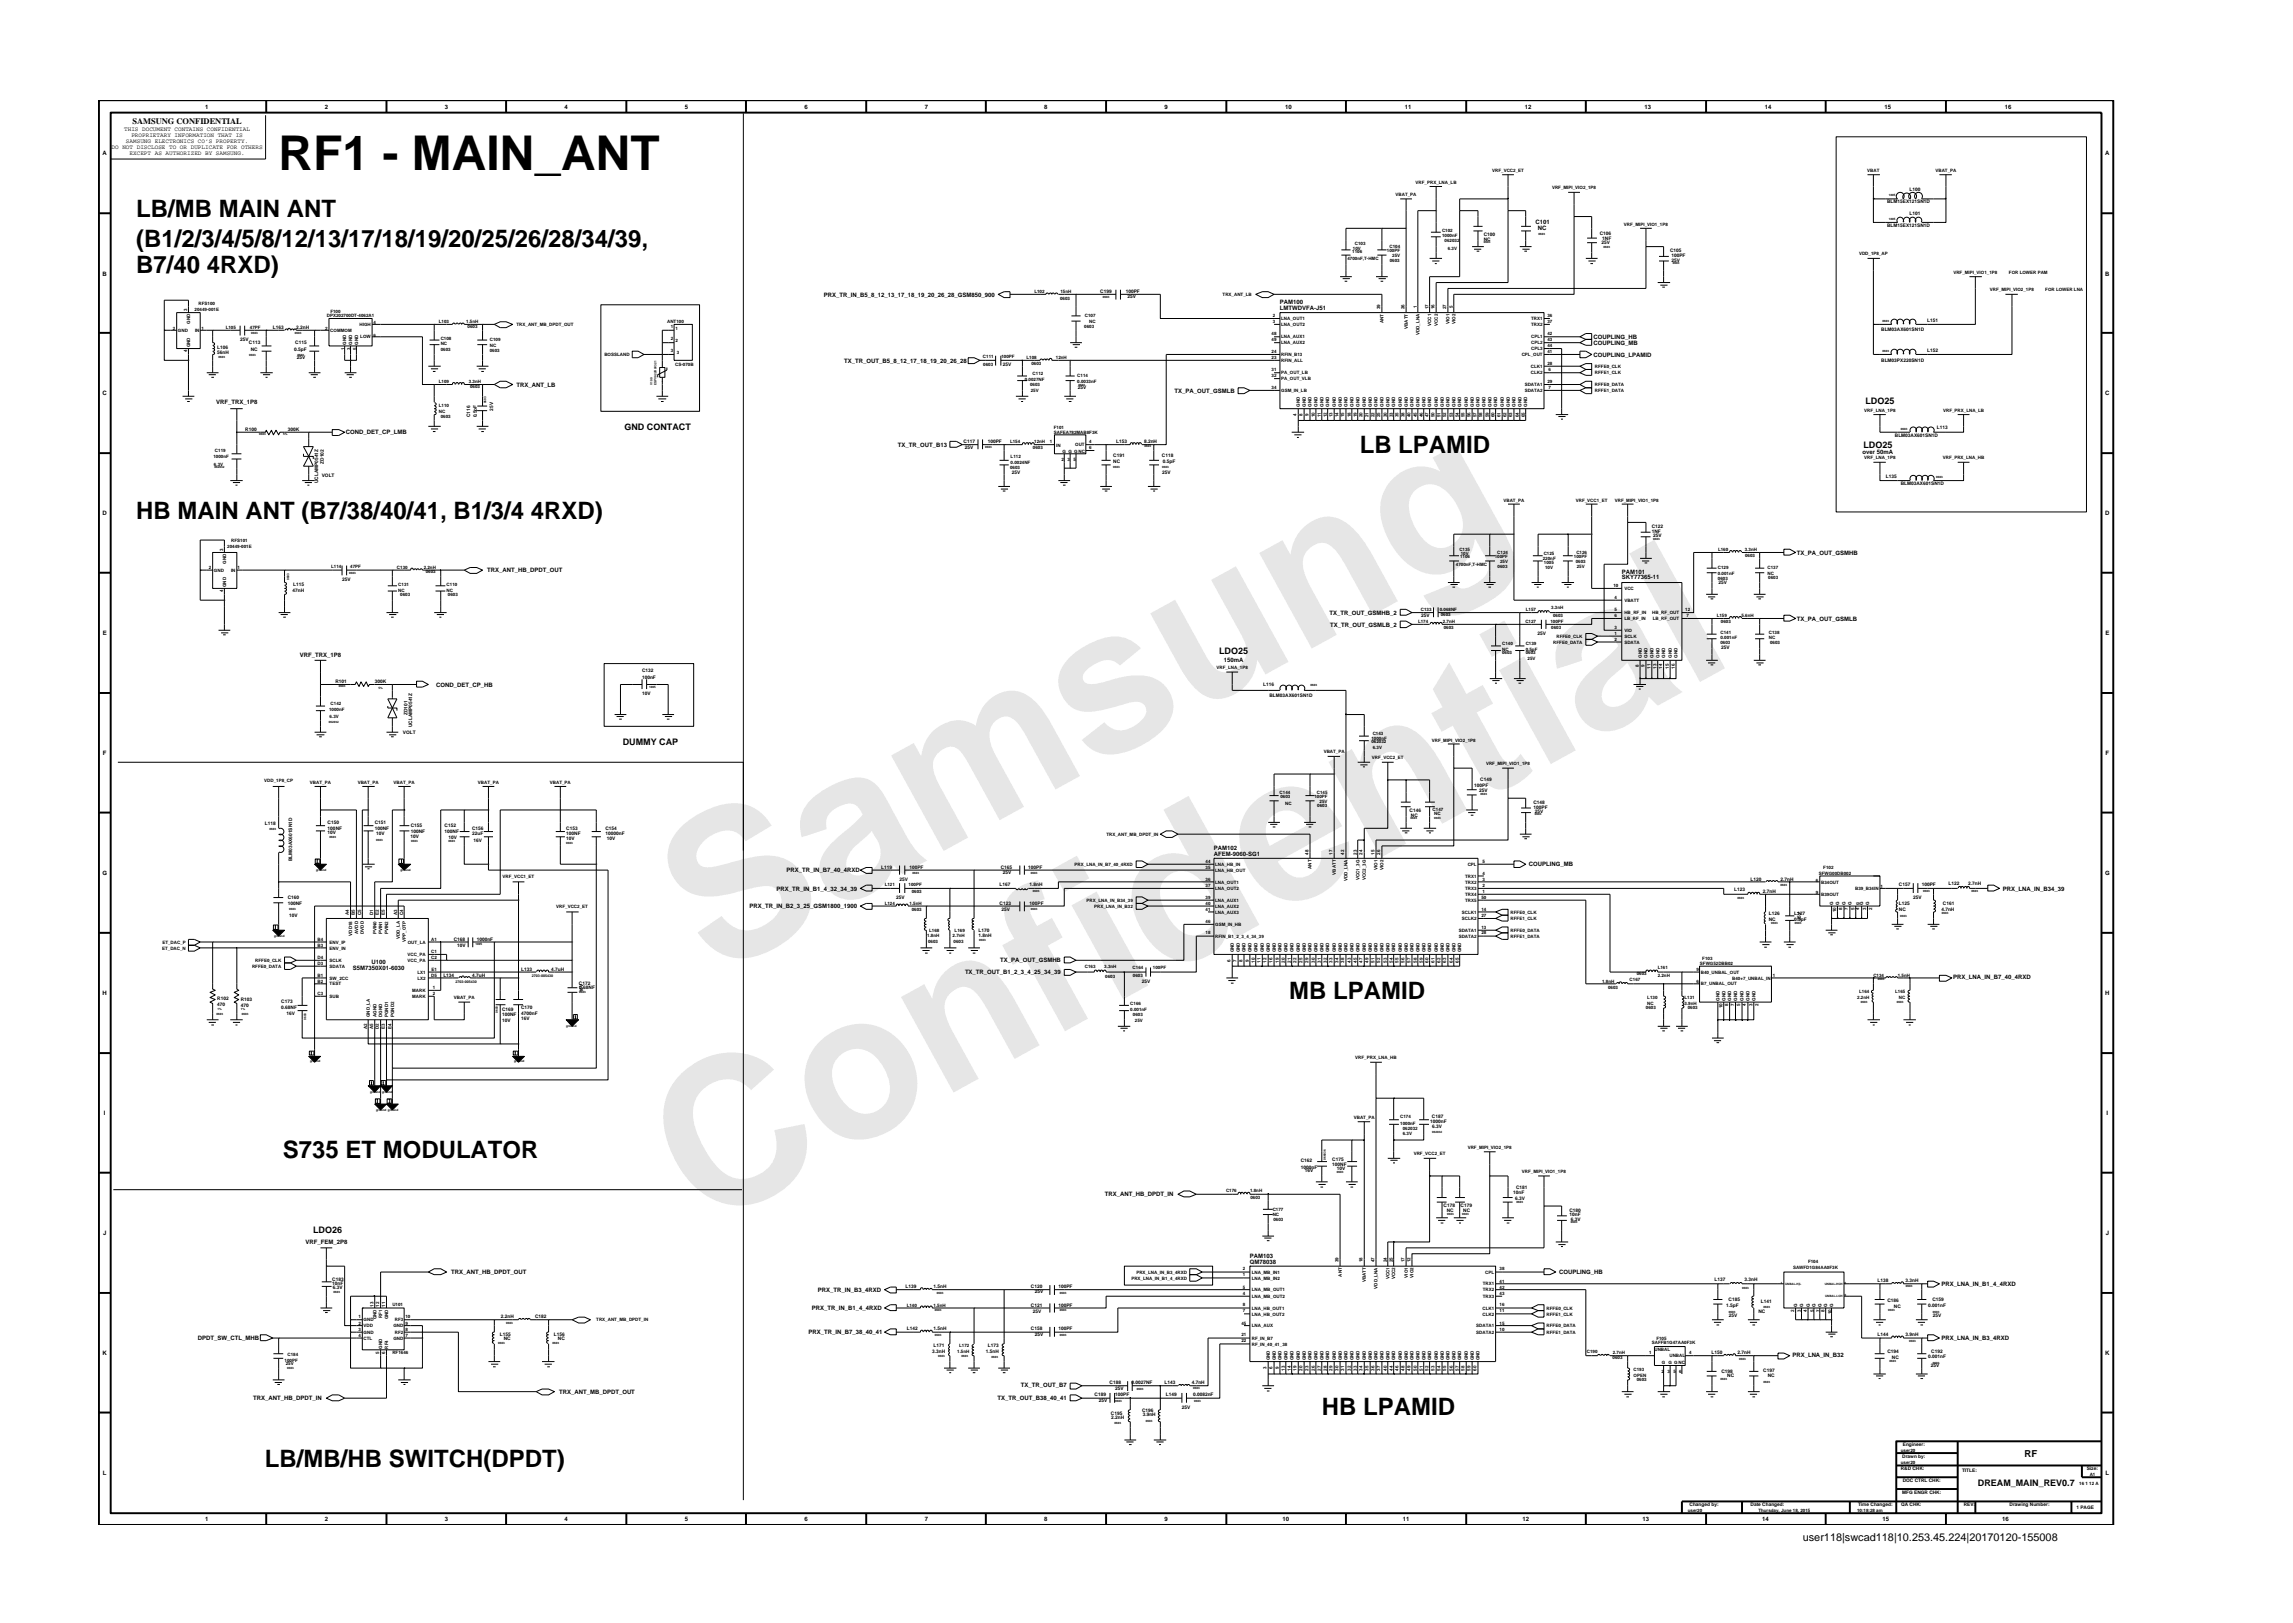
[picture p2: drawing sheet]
<svg xmlns="http://www.w3.org/2000/svg" width="297mm" height="210mm" viewBox="0 0 297 210" stroke-linecap="round" stroke-linejoin="round" font-family="sans-serif">
<defs><g id="words">
<g font-size="26.5" fill="#e6e6e6">
<text x="92.4" y="126.7" transform="rotate(-29 92.4 126.7)">Samsung</text>
<text x="91.1" y="159.4" transform="rotate(-29 91.1 159.4)">Confidential</text>
</g>
<text font-size="6.2" x="36.1" y="22">RF1 - MAIN_ANT</text>
<g font-size="3.1">
<text x="17.6" y="28.1">LB/MB MAIN ANT</text>
<text x="17.6" y="35.4">B7/40 4RXD)</text>
<text x="17.6" y="31.9">(B1/2/3/4/5/8/12/13/17/18/19/20/25/26/28/34/39,</text>
<text x="176.1" y="58.7">LB LPAMID</text>
<text x="17.6" y="67.3">HB MAIN ANT (B7/38/40/41, B1/3/4 4RXD)</text>
<text x="167" y="129.4">MB LPAMID</text>
<text x="36.6" y="150">S735 ET MODULATOR</text>
<text x="171.2" y="183.2">HB LPAMID</text>
<text x="34.3" y="190">LB/MB/HB SWITCH(DPDT)</text>
</g>
<text font-size="1.4" x="233.5" y="199.7">user118|swcad118|10.253.45.224|20170120-155008</text>
<g font-size="1.2">
<text x="241.7" y="52.4">LDO25</text>
<text x="80.9" y="55.7">GND CONTACT</text>
<text x="241.4" y="58">LDO25</text>
<text x="157.9" y="84.8">LDO25</text>
<text x="80.7" y="96.5">DUMMY CAP</text>
<text x="40.6" y="159.8">LDO26</text>
<text x="262.3" y="188.7">RF</text>
<text x="256.2" y="192.6">DREAM_MAIN_REV0.7</text>
</g>
<text font-size="1.1" x="17.2" y="16.1">SAMSUNG CONFIDENTIAL</text>
<g font-size=".8">
<text x="16.1" y="17">THIS DOCUMENT CONTAINS CONFIDENTIAL</text>
<text x="17" y="17.8">PROPRIETARY INFORMATION THAT IS</text>
<text x="26.6" y="14.1">1</text>
<text x="42.1" y="14.1">2</text>
<text x="57.6" y="14.1">3</text>
<text x="73.1" y="14.1">4</text>
<text x="88.7" y="14.1">5</text>
<text x="104.2" y="14.1">6</text>
<text x="119.8" y="14.1">7</text>
<text x="135.3" y="14.1">8</text>
<text x="150.9" y="14.1">9</text>
<text x="166.5" y="14.1">10</text>
<text x="182" y="14.1">11</text>
<text x="197.5" y="14.1">12</text>
<text x="213" y="14.1">13</text>
<text x="228.6" y="14.1">14</text>
<text x="244.1" y="14.1">15</text>
<text x="259.7" y="14.1">16</text>
<text x="13.3" y="20.1">A</text>
<text x="14.5" y="19.3">DO NOT DISCLOSE TO OR DUPLICATE FOR OTHERS</text>
<text x="16.3" y="18.5">SAMSUNG ELECTRONICS CO’S PROPERTY.</text>
<text x="16.8" y="20.1">EXCEPT AS AUTHORIZED BY SAMSUNG.</text>
<text x="272.7" y="20.1">A</text>
<text x="198.9" y="29">C101</text>
<text x="199.2" y="29.8">NC</text>
<text x="13.3" y="35.7">B</text>
<text x="272.7" y="35.7">B</text>
<text x="106.7" y="38.4">PRX_TR_IN_B5_8_12_13_17_18_19_20_26_28_GSM850_900</text>
<text x="165.8" y="40.2">LMTWDVFA-J51</text>
<text x="165.8" y="39.4">PAM100</text>
<text x="109.4" y="47">TX_TR_OUT_B5_8_12_17_18_19_20_26_28</text>
<text x="206.4" y="46.2">COUPLING_LPAMID</text>
<text x="206.4" y="43.9">COUPLING_HB</text>
<text x="206.4" y="44.7">COUPLING_MB</text>
<text x="13.3" y="51.2">C</text>
<text x="28" y="52.4">VRF_TRX_1P8</text>
<text x="66.9" y="50.1">TRX_ANT_LB</text>
<text x="152.2" y="50.9">TX_PA_OUT_GSMLB</text>
<text x="272.7" y="51.2">C</text>
<text x="44.8" y="56.3">COND_DET_CP_LMB</text>
<text x="116.3" y="57.9">TX_TR_OUT_B13</text>
<text x="241.3" y="58.8">over 50mA</text>
<text x="13.3" y="66.8">D</text>
<text x="232.8" y="71.9">TX_PA_OUT_GSMHB</text>
<text x="272.7" y="66.8">D</text>
<text x="63.1" y="74.1">TRX_ANT_HB_DPDT_OUT</text>
<text x="210.1" y="74.3">PAM101</text>
<text x="210.1" y="75.1">SKY77365-11</text>
<text x="13.3" y="82.3">E</text>
<text x="172.2" y="79.6">TX_TR_OUT_GSMHB_2</text>
<text x="172.3" y="81.2">TX_TR_OUT_GSMLB_2</text>
<text x="232.8" y="80.4">TX_PA_OUT_GSMLB</text>
<text x="272.7" y="82.3">E</text>
<text x="38.8" y="85.1">VRF_TRX_1P8</text>
<text x="56.5" y="89">COND_DET_CP_HB</text>
<text x="158.5" y="85.8">150mA</text>
<text x="13.3" y="97.8">F</text>
<text x="272.8" y="97.8">F</text>
<text x="13.3" y="113.3">G</text>
<text x="101.9" y="113">PRX_TR_IN_B7_40_4RXD</text>
<text x="157.3" y="110.9">AFEM-9060-SG1</text>
<text x="157.3" y="110.1">PAM102</text>
<text x="198.1" y="112.2">COUPLING_MB</text>
<text x="272.7" y="113.3">G</text>
<text x="97.1" y="117.7">PRX_TR_IN_B2_3_25_GSM1800_1900</text>
<text x="100.6" y="115.4">PRX_TR_IN_B1_4_32_34_39</text>
<text x="259.4" y="115.4">PRX_LNA_IN_B34_39</text>
<text x="45.7" y="125.6">S5M7350X01-6030</text>
<text x="48.1" y="124.9">U100</text>
<text x="129.5" y="124.7">TX_PA_OUT_GSMHB</text>
<text x="13.3" y="128.9">H</text>
<text x="125" y="126.2">TX_TR_OUT_B1_2_3_4_25_34_39</text>
<text x="253" y="126.8">PRX_LNA_IN_B7_40_4RXD</text>
<text x="272.7" y="128.9">H</text>
<text x="13.5" y="144.4">I</text>
<text x="272.9" y="144.4">I</text>
<text x="143.1" y="155">TRX_ANT_HB_DPDT_IN</text>
<text x="13.4" y="160">J</text>
<text x="39.6" y="161.2">VRF_FEM_2P8</text>
<text x="272.8" y="160">J</text>
<text x="58.4" y="165.1">TRX_ANT_HB_DPDT_OUT</text>
<text x="106" y="167.4">PRX_TR_IN_B3_4RXD</text>
<text x="161.9" y="163">PAM103</text>
<text x="161.9" y="163.7">QM78038</text>
<text x="202" y="165.1">COUPLING_HB</text>
<text x="251.5" y="166.6">PRX_LNA_IN_B1_4_4RXD</text>
<text x="25.6" y="173.6">DPDT_SW_CTL_MHB</text>
<text x="104.7" y="172.9">PRX_TR_IN_B7_38_40_41</text>
<text x="105.2" y="169.7">PRX_TR_IN_B1_4_4RXD</text>
<text x="251.5" y="173.6">PRX_LNA_IN_B3_4RXD</text>
<text x="13.3" y="175.5">K</text>
<text x="132.2" y="179.6">TX_TR_OUT_B7</text>
<text x="232.2" y="175.7">PRX_LNA_IN_B32</text>
<text x="272.7" y="175.5">K</text>
<text x="32.8" y="181.4">TRX_ANT_HB_DPDT_IN</text>
<text x="72.4" y="180.6">TRX_ANT_MB_DPDT_OUT</text>
<text x="129.2" y="181.4">TX_TR_OUT_B38_40_41</text>
<text x="13.3" y="191.1">L</text>
<text x="272.8" y="191.1">L</text>
<text x="26.6" y="197.1">1</text>
<text x="42.1" y="197.1">2</text>
<text x="57.6" y="197.1">3</text>
<text x="73.1" y="197.1">4</text>
<text x="88.7" y="197.1">5</text>
<text x="104.2" y="197.1">6</text>
<text x="119.8" y="197.1">7</text>
<text x="135.3" y="197.1">8</text>
<text x="150.9" y="197.1">9</text>
<text x="166.1" y="197.1">10</text>
<text x="181.7" y="197.1">11</text>
<text x="197.2" y="197.1">12</text>
<text x="212.8" y="197.1">13</text>
<text x="228.3" y="197.1">14</text>
<text x="243.9" y="197.1">15</text>
<text x="259.4" y="197.1">16</text>
</g>
<g font-size=".6">
<text x="183.4" y="23.8">VRF_PRX_LNA_LB</text>
<text x="193.3" y="22.3">VRF_VCC2_ET</text>
<text x="241.9" y="22.3">VBAT</text>
<text x="250.7" y="22.3">VBAT_PA</text>
<text x="180.8" y="25.4">VBAT_PA</text>
<text x="201.1" y="24.5">VRF_MIPI_VIO2_1P8</text>
<text x="210.4" y="29.3">VRF_MIPI_VIO1_1P8</text>
<text x="244.5" y="29.5">BLM15EX121SN1D</text>
<text x="244.5" y="26.3">BLM15EX121SN1D</text>
<text x="247.4" y="27.9">L101</text>
<text x="247.4" y="24.8">L100</text>
<text x="174.5" y="33.7">4700nF,T-HMC</text>
<text x="175.2" y="32.8">1106</text>
<text x="175.3" y="32.4">10V</text>
<text x="175.5" y="31.8">C103</text>
<text x="179.7" y="32.7">100PF</text>
<text x="180" y="32.1">C104</text>
<text x="180" y="33.9">0603</text>
<text x="180.3" y="33.3">25V</text>
<text x="186.8" y="30.8">1000nF</text>
<text x="186.8" y="30">C102</text>
<text x="187.1" y="31.4">062032</text>
<text x="187.6" y="32.4">6.3V</text>
<text x="192.2" y="30.6">C100</text>
<text x="192.2" y="31.2">NC</text>
<text x="207.2" y="30.5">C106</text>
<text x="207.5" y="31.6">25V</text>
<text x="207.6" y="31">1NF</text>
<text x="216.4" y="32.7">C105</text>
<text x="216.5" y="33.9">25V</text>
<text x="216.5" y="33.3">100PF</text>
<text x="240.8" y="33.1">VDD_1P8_AP</text>
<text x="253" y="35.5">VRF_MIPI_VIO1_1P8</text>
<text x="260.2" y="35.5">FOR LOWER PAM</text>
<text x="24.2" y="40.3" transform="rotate(-90 24.2 40.3)">3</text>
<text x="24.6" y="42" transform="rotate(-90 24.6 42)">GND</text>
<text x="25.2" y="40.3">20449-001E</text>
<text x="25.7" y="39.5">RFS100</text>
<text x="42.3" y="41.1">DPX202700DT-4062A1</text>
<text x="42.8" y="40.5">F100</text>
<text x="56.8" y="41.9">L103</text>
<text x="60.4" y="41.9">1.5nH</text>
<text x="86.4" y="41.9">ANT100</text>
<text x="134" y="38">L102</text>
<text x="137.3" y="38.8">0603</text>
<text x="137.4" y="38">15nH</text>
<text x="140.5" y="41.1">C107</text>
<text x="141.1" y="41.9">NC</text>
<text x="142.5" y="38">C199</text>
<text x="145.8" y="38">100PF</text>
<text x="146.1" y="38.6">25V</text>
<text x="158.4" y="38.3">TRX_ANT_LB</text>
<text x="164.9" y="41">2</text>
<text x="164.9" y="41.9">3</text>
<text x="166" y="41.5">LNA_OUT1</text>
<text x="178.8" y="40.1" transform="rotate(-90 178.8 40.1)">39</text>
<text x="179.2" y="41.9" transform="rotate(-90 179.2 41.9)">ANT</text>
<text x="181.9" y="40.1" transform="rotate(-90 181.9 40.1)">26</text>
<text x="183.5" y="39.9" transform="rotate(-90 183.5 39.9)">1</text>
<text x="185.1" y="40.1" transform="rotate(-90 185.1 40.1)">17</text>
<text x="185.8" y="40.1" transform="rotate(-90 185.8 40.1)">16</text>
<text x="187.4" y="40.1" transform="rotate(-90 187.4 40.1)">27</text>
<text x="187.8" y="42" transform="rotate(-90 187.8 42)">VIO1</text>
<text x="188.2" y="39.9" transform="rotate(-90 188.2 39.9)">5</text>
<text x="188.5" y="42" transform="rotate(-90 188.5 42)">VIO2</text>
<text x="198.4" y="41.5">TRX1</text>
<text x="200.4" y="41">36</text>
<text x="200.4" y="41.9">37</text>
<text x="249.6" y="41.7">L151</text>
<text x="257.8" y="37.7">VRF_MIPI_VIO2_1P8</text>
<text x="264.9" y="37.7">FOR LOWER LNA</text>
<text x="22.4" y="42.7">2</text>
<text x="23.1" y="43">GND</text>
<text x="24.2" y="45.6" transform="rotate(-90 24.2 45.6)">4</text>
<text x="24.6" y="45" transform="rotate(-90 24.6 45)">GND</text>
<text x="25.3" y="43">IN</text>
<text x="26.1" y="42.7">1</text>
<text x="28.1" y="45.2">L106</text>
<text x="28.1" y="45.9">56nH</text>
<text x="29.2" y="42.6">L105</text>
<text x="31.1" y="44.2">25V</text>
<text x="32.2" y="44.6">C113</text>
<text x="32.4" y="42.6">47PF</text>
<text x="32.5" y="45.4">NC</text>
<text x="35.3" y="42.6">L163</text>
<text x="38.1" y="45.4">0.5pF</text>
<text x="38.3" y="44.6">C115</text>
<text x="38.4" y="42.6">2.2nH</text>
<text x="38.5" y="46.5">25V</text>
<text x="42.1" y="42.8">2</text>
<text x="42.8" y="43">COMMOM</text>
<text x="44.6" y="45.3" transform="rotate(-90 44.6 45.3)">1</text>
<text x="44.9" y="44.6" transform="rotate(-90 44.9 44.6)">GND</text>
<text x="45.4" y="45.3" transform="rotate(-90 45.4 45.3)">3</text>
<text x="45.6" y="44.6" transform="rotate(-90 45.6 44.6)">GND</text>
<text x="46.2" y="45.3" transform="rotate(-90 46.2 45.3)">5</text>
<text x="46.4" y="44.6" transform="rotate(-90 46.4 44.6)">GND</text>
<text x="46.6" y="42.2">HIGH</text>
<text x="46.7" y="43.8">LOW</text>
<text x="48.4" y="42">4</text>
<text x="48.4" y="43.6">6</text>
<text x="57.1" y="44.7">NC</text>
<text x="57.1" y="44.1">C108</text>
<text x="57.1" y="45.4">0603</text>
<text x="60.6" y="42.4">0603</text>
<text x="63.4" y="45.6">0603</text>
<text x="63.4" y="44.9">NC</text>
<text x="63.4" y="44.1">C109</text>
<text x="66.9" y="42.2">TRX_ANT_MB_DPDT_OUT</text>
<text x="78.3" y="46.1">BOSSLAND</text>
<text x="86.9" y="42.4">1</text>
<text x="86.9" y="44.1">2</text>
<text x="86.9" y="45.6">3</text>
<text x="87.5" y="47.4">CS-070B</text>
<text x="87.5" y="42.8">1</text>
<text x="87.5" y="44.3">2</text>
<text x="87.7" y="45.9">3</text>
<text x="127.3" y="46.3">C111</text>
<text x="127.4" y="47.4">0603</text>
<text x="129.7" y="46.3">100PF</text>
<text x="129.9" y="47.4">25V</text>
<text x="133" y="46.5">L108</text>
<text x="133.6" y="47.3">0603</text>
<text x="136.8" y="46.5">12nH</text>
<text x="140.5" y="42.4">0603</text>
<text x="164.7" y="43.4">48</text>
<text x="164.7" y="44.2">49</text>
<text x="164.7" y="45.7">24</text>
<text x="164.7" y="46.6">23</text>
<text x="166" y="43.8">LNA_AUX1</text>
<text x="166" y="44.6">LNA_AUX2</text>
<text x="166" y="46.1">RFIN_B13</text>
<text x="166" y="46.9">RFIN_ALL</text>
<text x="166" y="42.2">LNA_OUT2</text>
<text x="182.4" y="42.6" transform="rotate(-90 182.4 42.6)">VBATT</text>
<text x="183.9" y="43.4" transform="rotate(-90 183.9 43.4)">VDD_LNA</text>
<text x="185.4" y="42.2" transform="rotate(-90 185.4 42.2)">VCC1</text>
<text x="186.3" y="42.2" transform="rotate(-90 186.3 42.2)">VCC2</text>
<text x="197.1" y="46.1">CPL_OUT</text>
<text x="198.3" y="47.7">CLK1</text>
<text x="198.4" y="43.8">CPL1</text>
<text x="198.4" y="44.6">CPL2</text>
<text x="198.4" y="45.4">CPL3</text>
<text x="198.4" y="42.2">TRX2</text>
<text x="200.4" y="45.7">41</text>
<text x="200.4" y="43.4">42</text>
<text x="200.4" y="44.2">43</text>
<text x="200.4" y="44.9">44</text>
<text x="200.4" y="47.3">28</text>
<text x="206.6" y="47.7">RFFE0_CLK</text>
<text x="243.7" y="42.8">BLM03AX601SN1D</text>
<text x="243.7" y="46.9">BLM03PX220SN1D</text>
<text x="249.6" y="45.6">L152</text>
<text x="56.8" y="53.5">NC</text>
<text x="56.8" y="52.8">L110</text>
<text x="56.8" y="49.6">L109</text>
<text x="60.7" y="49.6">3.3nH</text>
<text x="60.9" y="50.2">0603</text>
<text x="63.9" y="53.2" transform="rotate(-90 63.9 53.2)">25V</text>
<text x="132.8" y="49.4">0.0027NF</text>
<text x="133.4" y="50.1">0603</text>
<text x="133.5" y="50.7">25V</text>
<text x="133.8" y="48.6">C112</text>
<text x="139.6" y="48.8">C114</text>
<text x="139.6" y="49.6">0.0033nF</text>
<text x="139.6" y="50.4">25V</text>
<text x="164.7" y="48.1">31</text>
<text x="164.7" y="48.8">32</text>
<text x="164.7" y="50.4">34</text>
<text x="166" y="48.5">PA_OUT_LB</text>
<text x="166" y="49.3">PA_OUT_VLB</text>
<text x="166" y="50.8">GSM_IN_LB</text>
<text x="168" y="53.9" transform="rotate(-90 168 53.9)">4</text>
<text x="168.4" y="52.7" transform="rotate(-90 168.4 52.7)">GND</text>
<text x="168.7" y="53.9" transform="rotate(-90 168.7 53.9)">8</text>
<text x="169.2" y="52.7" transform="rotate(-90 169.2 52.7)">GND</text>
<text x="169.5" y="53.9" transform="rotate(-90 169.5 53.9)">9</text>
<text x="169.9" y="52.7" transform="rotate(-90 169.9 52.7)">GND</text>
<text x="170.7" y="52.7" transform="rotate(-90 170.7 52.7)">GND</text>
<text x="171.4" y="52.7" transform="rotate(-90 171.4 52.7)">GND</text>
<text x="172.2" y="52.7" transform="rotate(-90 172.2 52.7)">GND</text>
<text x="173" y="52.7" transform="rotate(-90 173 52.7)">GND</text>
<text x="173.8" y="52.7" transform="rotate(-90 173.8 52.7)">GND</text>
<text x="174.6" y="52.7" transform="rotate(-90 174.6 52.7)">GND</text>
<text x="175.3" y="52.7" transform="rotate(-90 175.3 52.7)">GND</text>
<text x="176.1" y="52.7" transform="rotate(-90 176.1 52.7)">GND</text>
<text x="176.9" y="52.7" transform="rotate(-90 176.9 52.7)">GND</text>
<text x="177.7" y="52.7" transform="rotate(-90 177.7 52.7)">GND</text>
<text x="178.5" y="52.7" transform="rotate(-90 178.5 52.7)">GND</text>
<text x="179.2" y="52.7" transform="rotate(-90 179.2 52.7)">GND</text>
<text x="180" y="52.7" transform="rotate(-90 180 52.7)">GND</text>
<text x="180.7" y="52.7" transform="rotate(-90 180.7 52.7)">GND</text>
<text x="181.6" y="52.7" transform="rotate(-90 181.6 52.7)">GND</text>
<text x="182.4" y="52.7" transform="rotate(-90 182.4 52.7)">GND</text>
<text x="183.1" y="52.7" transform="rotate(-90 183.1 52.7)">GND</text>
<text x="183.9" y="52.7" transform="rotate(-90 183.9 52.7)">GND</text>
<text x="184.6" y="52.7" transform="rotate(-90 184.6 52.7)">GND</text>
<text x="185.4" y="52.7" transform="rotate(-90 185.4 52.7)">GND</text>
<text x="186.3" y="52.7" transform="rotate(-90 186.3 52.7)">GND</text>
<text x="187" y="52.7" transform="rotate(-90 187 52.7)">GND</text>
<text x="187.8" y="52.7" transform="rotate(-90 187.8 52.7)">GND</text>
<text x="188.5" y="52.7" transform="rotate(-90 188.5 52.7)">GND</text>
<text x="189.3" y="52.7" transform="rotate(-90 189.3 52.7)">GND</text>
<text x="190.1" y="52.7" transform="rotate(-90 190.1 52.7)">GND</text>
<text x="190.9" y="52.7" transform="rotate(-90 190.9 52.7)">GND</text>
<text x="191.7" y="52.7" transform="rotate(-90 191.7 52.7)">GND</text>
<text x="192.4" y="52.7" transform="rotate(-90 192.4 52.7)">GND</text>
<text x="193.2" y="52.7" transform="rotate(-90 193.2 52.7)">GND</text>
<text x="194" y="52.7" transform="rotate(-90 194 52.7)">GND</text>
<text x="194.8" y="52.7" transform="rotate(-90 194.8 52.7)">GND</text>
<text x="195.6" y="52.7" transform="rotate(-90 195.6 52.7)">GND</text>
<text x="196.3" y="52.7" transform="rotate(-90 196.3 52.7)">GND</text>
<text x="197.1" y="52.7" transform="rotate(-90 197.1 52.7)">GND</text>
<text x="197.5" y="50.8">SDATA2</text>
<text x="197.5" y="50">SDATA1</text>
<text x="197.9" y="52.7" transform="rotate(-90 197.9 52.7)">GND</text>
<text x="198.3" y="48.5">CLK2</text>
<text x="200.4" y="49.6">29</text>
<text x="200.6" y="50.4">7</text>
<text x="200.6" y="48.1">6</text>
<text x="206.6" y="50">RFFE0_DATA</text>
<text x="206.6" y="48.5">RFFE1_CLK</text>
<text x="206.6" y="50.8">RFFE1_DATA</text>
<text x="241.5" y="53.3">VRF_LNA_1P8</text>
<text x="251.7" y="53.3">VRF_PRX_LNA_LB</text>
<text x="27.7" y="59.4">1000nF</text>
<text x="27.8" y="58.6">C119</text>
<text x="31.8" y="55.8">R100</text>
<text x="37.3" y="55.8">300K</text>
<text x="57.1" y="54.1">0603</text>
<text x="60.9" y="54" transform="rotate(-90 60.9 54)">C116</text>
<text x="61.8" y="54" transform="rotate(-90 61.8 54)">0.5pF</text>
<text x="124.8" y="57.3">C117</text>
<text x="125" y="58.2">25V</text>
<text x="128" y="57.3">100PF</text>
<text x="130.8" y="57.3">L154</text>
<text x="130.9" y="59.4">L112</text>
<text x="133.8" y="58.2">0603</text>
<text x="134" y="57.3">12nH</text>
<text x="136" y="57.4">1</text>
<text x="136.5" y="56.2">SAFEA782MAB8F3K</text>
<text x="136.5" y="55.6">F101</text>
<text x="136.8" y="57.9">IN</text>
<text x="137.5" y="59.7">2</text>
<text x="137.6" y="58.7">G G G NC</text>
<text x="138.3" y="59.7">3</text>
<text x="139.1" y="59.7">5</text>
<text x="139.3" y="57.8">OUT</text>
<text x="141.1" y="58.2">6</text>
<text x="141.1" y="57.4">4</text>
<text x="144.2" y="59.2">C191</text>
<text x="144.6" y="57.3">L153</text>
<text x="148.2" y="57.3">8.2nH</text>
<text x="150.5" y="59.2">C118</text>
<text x="170.3" y="54" transform="rotate(-90 170.3 54)">10</text>
<text x="171.1" y="54" transform="rotate(-90 171.1 54)">11</text>
<text x="171.9" y="54" transform="rotate(-90 171.9 54)">12</text>
<text x="172.6" y="54" transform="rotate(-90 172.6 54)">13</text>
<text x="173.4" y="54" transform="rotate(-90 173.4 54)">14</text>
<text x="174.1" y="54" transform="rotate(-90 174.1 54)">15</text>
<text x="175" y="54" transform="rotate(-90 175 54)">18</text>
<text x="175.8" y="54" transform="rotate(-90 175.8 54)">19</text>
<text x="176.5" y="54" transform="rotate(-90 176.5 54)">20</text>
<text x="177.3" y="54" transform="rotate(-90 177.3 54)">21</text>
<text x="178" y="54" transform="rotate(-90 178 54)">22</text>
<text x="178.8" y="54" transform="rotate(-90 178.8 54)">25</text>
<text x="179.6" y="54" transform="rotate(-90 179.6 54)">30</text>
<text x="180.4" y="54" transform="rotate(-90 180.4 54)">33</text>
<text x="181.2" y="54" transform="rotate(-90 181.2 54)">35</text>
<text x="181.9" y="54" transform="rotate(-90 181.9 54)">38</text>
<text x="182.7" y="54" transform="rotate(-90 182.7 54)">40</text>
<text x="183.5" y="54" transform="rotate(-90 183.5 54)">45</text>
<text x="184.3" y="54" transform="rotate(-90 184.3 54)">46</text>
<text x="185.1" y="54" transform="rotate(-90 185.1 54)">47</text>
<text x="185.8" y="54" transform="rotate(-90 185.8 54)">50</text>
<text x="186.6" y="54" transform="rotate(-90 186.6 54)">51</text>
<text x="187.4" y="54" transform="rotate(-90 187.4 54)">52</text>
<text x="188.2" y="54" transform="rotate(-90 188.2 54)">53</text>
<text x="189" y="54" transform="rotate(-90 189 54)">54</text>
<text x="189.7" y="54" transform="rotate(-90 189.7 54)">55</text>
<text x="190.5" y="54" transform="rotate(-90 190.5 54)">56</text>
<text x="191.2" y="54" transform="rotate(-90 191.2 54)">57</text>
<text x="192" y="54" transform="rotate(-90 192 54)">58</text>
<text x="192.9" y="54" transform="rotate(-90 192.9 54)">59</text>
<text x="193.6" y="54" transform="rotate(-90 193.6 54)">60</text>
<text x="194.4" y="54" transform="rotate(-90 194.4 54)">61</text>
<text x="195.1" y="54" transform="rotate(-90 195.1 54)">62</text>
<text x="195.9" y="54" transform="rotate(-90 195.9 54)">63</text>
<text x="196.8" y="54" transform="rotate(-90 196.8 54)">64</text>
<text x="197.5" y="54" transform="rotate(-90 197.5 54)">65</text>
<text x="241.5" y="59.5">VRF_LNA_1P8</text>
<text x="245.5" y="56.6">BLM03AX601SN1D</text>
<text x="250.9" y="55.6">L113</text>
<text x="251.7" y="59.5">VRF_PRX_LNA_HB</text>
<text x="27.7" y="60.3">6.3V</text>
<text x="41.2" y="62.6" transform="rotate(-90 41.2 62.6)">UCLAMP0541Z</text>
<text x="41.7" y="61.8">VOLT</text>
<text x="42" y="60.1" transform="rotate(-90 42 60.1)">ZD102</text>
<text x="130.8" y="60.7">0603</text>
<text x="130.9" y="60.1">0.0024NF</text>
<text x="131.1" y="61.4">25V</text>
<text x="144.2" y="60">NC</text>
<text x="150.6" y="61.4">25V</text>
<text x="150.6" y="60">0.5pF</text>
<text x="194.8" y="65">VBAT_PA</text>
<text x="204.1" y="65">VRF_VCC1_ET</text>
<text x="209.2" y="65">VRF_MIPI_VIO1_1P8</text>
<text x="244.3" y="61.9">L135</text>
<text x="246.2" y="62.8">BLM03AX601SN1D</text>
<text x="28.9" y="71.4" transform="rotate(-90 28.9 71.4)">3</text>
<text x="29.4" y="71">20449-001E</text>
<text x="29.9" y="70.2">RFS101</text>
<text x="189.1" y="71.4">C135</text>
<text x="189.2" y="71.9">10V</text>
<text x="194" y="71.7">C124</text>
<text x="200" y="71.9">C125</text>
<text x="204.2" y="71.7">C126</text>
<text x="214" y="68.4">C122</text>
<text x="214" y="69">1NF</text>
<text x="214.2" y="69.6">25V</text>
<text x="222.6" y="71.4">L160</text>
<text x="226" y="71.4">3.3nH</text>
<text x="27.1" y="73.8">2</text>
<text x="27.7" y="74.1">GND</text>
<text x="28.9" y="76.7" transform="rotate(-90 28.9 76.7)">4</text>
<text x="29.3" y="76.1" transform="rotate(-90 29.3 76.1)">GND</text>
<text x="29.3" y="73" transform="rotate(-90 29.3 73)">GND</text>
<text x="29.9" y="74.1">IN</text>
<text x="30.8" y="73.8">1</text>
<text x="37.9" y="76.7">47nH</text>
<text x="38" y="75.9">L115</text>
<text x="42.9" y="73.5">L114</text>
<text x="44.3" y="75.3">25V</text>
<text x="45.4" y="73.5">47PF</text>
<text x="51.4" y="73.7">C130</text>
<text x="51.6" y="76.7">NC</text>
<text x="51.6" y="75.9">C131</text>
<text x="51.8" y="77.2">0603</text>
<text x="54.9" y="73.7">2.2nH</text>
<text x="55.1" y="74.3">0603</text>
<text x="57.9" y="76.7">NC</text>
<text x="57.9" y="75.9">C110</text>
<text x="58" y="77.2">0603</text>
<text x="188.6" y="73.3">4700nF,T-HMC</text>
<text x="189.1" y="72.3">1106</text>
<text x="193.6" y="72.3">100PF</text>
<text x="194" y="73.5">0603</text>
<text x="194.3" y="72.9">25V</text>
<text x="199.9" y="72.5">220nF</text>
<text x="200" y="73.1">1005</text>
<text x="200.2" y="73.7">10V</text>
<text x="203.9" y="72.3">100PF</text>
<text x="204.1" y="72.9">0603</text>
<text x="204.2" y="73.5">25V</text>
<text x="209" y="76.1">10</text>
<text x="209.2" y="77.6">4</text>
<text x="210.4" y="76.4">VCC</text>
<text x="210.4" y="78">VBATT</text>
<text x="222.5" y="73.7">C129</text>
<text x="222.5" y="74.5">0.001nF</text>
<text x="222.5" y="75.1">0603</text>
<text x="222.6" y="75.7">25V</text>
<text x="226.1" y="72.2">0603</text>
<text x="229" y="74.5">NC</text>
<text x="229" y="73.7">C137</text>
<text x="229.1" y="75">0603</text>
<text x="183.7" y="80.7">L174</text>
<text x="184.1" y="79.1">C133</text>
<text x="184.1" y="79.9">25V</text>
<text x="186.5" y="79.1">0.068NF</text>
<text x="186.6" y="79.8">0603</text>
<text x="186.9" y="80.7">2.7nH</text>
<text x="187" y="81.5">0603</text>
<text x="194.6" y="83.6">C140</text>
<text x="197.6" y="80.7">C127</text>
<text x="197.6" y="83.6">C139</text>
<text x="197.7" y="79.1">L157</text>
<text x="199.2" y="82.2">25V</text>
<text x="200.8" y="80.7">100PF</text>
<text x="200.9" y="78.9">3.3nH</text>
<text x="200.9" y="81.5">0603</text>
<text x="201.2" y="79.9">0603</text>
<text x="201.2" y="83.4">RFFE0_DATA</text>
<text x="201.6" y="82.6">RFFE0_CLK</text>
<text x="209.2" y="82.2">1</text>
<text x="209.2" y="83.1">2</text>
<text x="209.2" y="81.5">3</text>
<text x="209.2" y="79.2">5</text>
<text x="209.2" y="80">6</text>
<text x="210.4" y="82.6">SCLK</text>
<text x="210.4" y="83.4">SDATA</text>
<text x="210.4" y="81.9">VIO</text>
<text x="210.4" y="79.6">HB_RF_IN</text>
<text x="210.4" y="80.3">LB_RF_IN</text>
<text x="214" y="79.6">HB_RF_OUT</text>
<text x="214.1" y="80.3">LB_RF_OUT</text>
<text x="218.3" y="79.2">12</text>
<text x="218.5" y="80">7</text>
<text x="222.4" y="79.9">L159</text>
<text x="222.9" y="82.1">C141</text>
<text x="222.9" y="83.4">0603</text>
<text x="222.9" y="82.8">0.001nF</text>
<text x="222.9" y="80.7">0603</text>
<text x="225.6" y="79.9">5.6nH</text>
<text x="229.1" y="82.1">C138</text>
<text x="229.1" y="82.8">NC</text>
<text x="229.3" y="83.4">0603</text>
<text x="43.5" y="88.4">R101</text>
<text x="48.5" y="88.4">300K</text>
<text x="83.2" y="87.9">100nF</text>
<text x="83.2" y="87.1">C132</text>
<text x="157.6" y="86.7">VRF_LNA_1P8</text>
<text x="163.6" y="88.9">L116</text>
<text x="194.6" y="84.4">NC</text>
<text x="194.6" y="84.8">0603</text>
<text x="197.6" y="84.4">0.5pF</text>
<text x="197.6" y="84.8">0603</text>
<text x="197.9" y="85.5">25V</text>
<text x="212.3" y="86.5" transform="rotate(-90 212.3 86.5)">8</text>
<text x="212.7" y="85.2" transform="rotate(-90 212.7 85.2)">GND</text>
<text x="213" y="86.5" transform="rotate(-90 213 86.5)">9</text>
<text x="213.4" y="85.2" transform="rotate(-90 213.4 85.2)">GND</text>
<text x="213.8" y="86.6" transform="rotate(-90 213.8 86.6)">11</text>
<text x="214.2" y="85.2" transform="rotate(-90 214.2 85.2)">GND</text>
<text x="214.6" y="86.6" transform="rotate(-90 214.6 86.6)">13</text>
<text x="215" y="85.2" transform="rotate(-90 215 85.2)">GND</text>
<text x="215.3" y="86.6" transform="rotate(-90 215.3 86.6)">14</text>
<text x="215.7" y="85.2" transform="rotate(-90 215.7 85.2)">GND</text>
<text x="216.2" y="86.6" transform="rotate(-90 216.2 86.6)">15</text>
<text x="216.6" y="85.2" transform="rotate(-90 216.6 85.2)">GND</text>
<text x="216.9" y="86.6" transform="rotate(-90 216.9 86.6)">16</text>
<text x="217.3" y="85.2" transform="rotate(-90 217.3 85.2)">GND</text>
<text x="223" y="84">25V</text>
<text x="42.6" y="92.1">1000nF</text>
<text x="42.7" y="93.1">6.3V</text>
<text x="42.8" y="91.4">C142</text>
<text x="52.2" y="95">VOLT</text>
<text x="52.8" y="92.7" transform="rotate(-90 52.8 92.7)">ZD101</text>
<text x="53.4" y="94.2" transform="rotate(-90 53.4 94.2)">UCLAMP0541Z</text>
<text x="83.2" y="90">10V</text>
<text x="164.5" y="90.3">BLM03AX601SN1D</text>
<text x="177.7" y="95.9">1000nF</text>
<text x="177.8" y="95.3">C143</text>
<text x="34.2" y="101.2">VDD_1P8_CP</text>
<text x="40.2" y="101.5">VBAT_PA</text>
<text x="46.3" y="101.5">VBAT_PA</text>
<text x="51" y="101.5">VBAT_PA</text>
<text x="61.9" y="101.5">VBAT_PA</text>
<text x="71.2" y="101.5">VBAT_PA</text>
<text x="171.5" y="97.6">VBAT_PA</text>
<text x="177.7" y="96.3">062032</text>
<text x="177.7" y="98.4">VRF_VCC2_ET</text>
<text x="177.8" y="97">6.3V</text>
<text x="185.5" y="96.1">VRF_MIPI_VIO2_1P8</text>
<text x="191" y="101.9">100PF</text>
<text x="191.8" y="101.2">C149</text>
<text x="192.5" y="99.1">VRF_MIPI_VIO1_1P8</text>
<text x="34.3" y="106.9">L118</text>
<text x="42.4" y="106.7">C150</text>
<text x="42.4" y="107.5">100NF</text>
<text x="48.5" y="106.7">C151</text>
<text x="48.5" y="107.5">100NF</text>
<text x="53.2" y="107.1">C155</text>
<text x="53.2" y="107.9">100NF</text>
<text x="57.6" y="107.2">C152</text>
<text x="57.6" y="107.9">100NF</text>
<text x="61.2" y="107.5">C156</text>
<text x="73.3" y="107.5">C153</text>
<text x="78.4" y="107.5">C154</text>
<text x="165.8" y="102.8">C144</text>
<text x="165.9" y="103.4">0603</text>
<text x="166.5" y="104.3">NC</text>
<text x="170.3" y="103.4">100PF</text>
<text x="170.6" y="102.8">C145</text>
<text x="170.6" y="104.6">0603</text>
<text x="171" y="104">25V</text>
<text x="182.6" y="105.2">C146</text>
<text x="182.8" y="105.8">NC</text>
<text x="185.6" y="105">C147</text>
<text x="185.8" y="105.6">NC</text>
<text x="191.6" y="102.6">25V</text>
<text x="198.7" y="104.8">100PF</text>
<text x="198.7" y="104.2">C148</text>
<text x="198.8" y="105.4">25V</text>
<text x="37.8" y="111.5" transform="rotate(-90 37.8 111.5)">BLM03AX601SN1D</text>
<text x="42.4" y="108.1">10V</text>
<text x="48.7" y="108.2">10V</text>
<text x="53.2" y="108.5">10V</text>
<text x="58.1" y="108.7">10V</text>
<text x="61.2" y="108.2">22uF</text>
<text x="61.3" y="109.1">16V</text>
<text x="65.1" y="113.7">VRF_VCC1_ET</text>
<text x="73.3" y="108.2">100NF</text>
<text x="73.3" y="108.8">10V</text>
<text x="78.4" y="108.2">10000nF</text>
<text x="78.6" y="108.8">10V</text>
<text x="114.2" y="112.6">L119</text>
<text x="117.8" y="112.6">100PF</text>
<text x="129.7" y="112.6">C165</text>
<text x="129.9" y="113.2">25V</text>
<text x="133.2" y="112.6">100PF</text>
<text x="139.2" y="112.2">PRX_LNA_IN_B7_40_4RXD</text>
<text x="143.3" y="108.3">TRX_ANT_MB_DPDT_IN</text>
<text x="156.2" y="111.7">44</text>
<text x="156.2" y="112.6">35</text>
<text x="157.4" y="112.2">LNA_HB_IN</text>
<text x="157.4" y="112.9">LNA_HB_OUT</text>
<text x="169.5" y="110.8" transform="rotate(-90 169.5 110.8)">48</text>
<text x="169.9" y="112.6" transform="rotate(-90 169.9 112.6)">ANT</text>
<text x="172.6" y="110.8" transform="rotate(-90 172.6 110.8)">17</text>
<text x="173" y="113.3" transform="rotate(-90 173 113.3)">VBATT</text>
<text x="174.1" y="110.8" transform="rotate(-90 174.1 110.8)">42</text>
<text x="175.8" y="110.8" transform="rotate(-90 175.8 110.8)">23</text>
<text x="176.5" y="110.8" transform="rotate(-90 176.5 110.8)">24</text>
<text x="178" y="110.8" transform="rotate(-90 178 110.8)">15</text>
<text x="178.5" y="112.7" transform="rotate(-90 178.5 112.7)">VIO1</text>
<text x="178.8" y="110.8" transform="rotate(-90 178.8 110.8)">26</text>
<text x="179.2" y="112.7" transform="rotate(-90 179.2 112.7)">VIO2</text>
<text x="189.8" y="113.7">TRX1</text>
<text x="190.1" y="112.2">CPL</text>
<text x="192.1" y="113.4">4</text>
<text x="192.1" y="111.7">5</text>
<text x="235.6" y="113.3">SFWG00DB002</text>
<text x="236.2" y="112.6">F102</text>
<text x="37.3" y="116.4">C160</text>
<text x="37.3" y="117.2">100NF</text>
<text x="37.5" y="118.7">10V</text>
<text x="45.2" y="118.5" transform="rotate(-90 45.2 118.5)">A4</text>
<text x="46" y="118.5" transform="rotate(-90 46 118.5)">B5</text>
<text x="46.8" y="118.5" transform="rotate(-90 46.8 118.5)">C5</text>
<text x="48.3" y="118.5" transform="rotate(-90 48.3 118.5)">D1</text>
<text x="49.1" y="118.5" transform="rotate(-90 49.1 118.5)">E2</text>
<text x="49.9" y="118.5" transform="rotate(-90 49.9 118.5)">E5</text>
<text x="51.5" y="118.5" transform="rotate(-90 51.5 118.5)">A3</text>
<text x="52.2" y="118.5" transform="rotate(-90 52.2 118.5)">C4</text>
<text x="72.1" y="117.6">VRF_VCC2_ET</text>
<text x="114.6" y="114.8">L121</text>
<text x="114.6" y="117.2">L124</text>
<text x="116.1" y="116.4">25V</text>
<text x="116.5" y="114.2">25V</text>
<text x="117.7" y="114.8">100PF</text>
<text x="117.8" y="117.2">1.5nH</text>
<text x="118.1" y="115.7">0603</text>
<text x="118.1" y="118">0603</text>
<text x="129.5" y="114.8">L167</text>
<text x="129.5" y="117.2">C123</text>
<text x="129.7" y="118">25V</text>
<text x="133.4" y="114.8">1.8nH</text>
<text x="133.4" y="117.2">100PF</text>
<text x="140.8" y="116.8">PRX_LNA_IN_B34_39</text>
<text x="141.7" y="117.6">PRX_LNA_IN_B32</text>
<text x="156.2" y="119.5">46</text>
<text x="156.2" y="116.4">39</text>
<text x="156.2" y="117.2">40</text>
<text x="156.2" y="118">41</text>
<text x="156.2" y="114.1">36</text>
<text x="156.2" y="114.9">37</text>
<text x="157.4" y="120">GSM_IN_HB</text>
<text x="157.4" y="116.8">LNA_AUX1</text>
<text x="157.4" y="117.6">LNA_AUX2</text>
<text x="157.4" y="118.4">LNA_AUX3</text>
<text x="157.4" y="114.5">LNA_OUT1</text>
<text x="157.4" y="115.3">LNA_OUT2</text>
<text x="174.6" y="114.1" transform="rotate(-90 174.6 114.1)">VDD_LNA</text>
<text x="176.1" y="114" transform="rotate(-90 176.1 114)">VCC1_3G</text>
<text x="176.9" y="114" transform="rotate(-90 176.9 114)">VCC2_3G</text>
<text x="189.4" y="119.2">SCLK2</text>
<text x="189.4" y="118.4">SCLK1</text>
<text x="189.8" y="114.5">TRX2</text>
<text x="189.8" y="115.3">TRX3</text>
<text x="189.8" y="116.1">TRX4</text>
<text x="189.8" y="116.8">TRX5</text>
<text x="191.9" y="118.8">27</text>
<text x="191.9" y="118">14</text>
<text x="191.9" y="116.4">50</text>
<text x="192.1" y="114.1">3</text>
<text x="192.1" y="114.9">2</text>
<text x="192.1" y="115.6">1</text>
<text x="195.7" y="118.4">RFFE0_CLK</text>
<text x="195.7" y="119.2">RFFE1_CLK</text>
<text x="224.6" y="115.4">L123</text>
<text x="226.8" y="114.1">L120</text>
<text x="228.4" y="115.7">2.7nH</text>
<text x="229.1" y="119.3">NC</text>
<text x="229.1" y="118.6">L126</text>
<text x="230.7" y="114.1">2.7nH</text>
<text x="232.4" y="118.6">L127</text>
<text x="232.4" y="119.3">0.5pF</text>
<text x="233.3" y="119.2" transform="rotate(-90 233.3 119.2)">25V</text>
<text x="235.2" y="114.2">6</text>
<text x="235.2" y="115.9">9</text>
<text x="235.9" y="114.5">B34OUT</text>
<text x="235.9" y="116.1">B39OUT</text>
<text x="237.5" y="117.2" transform="rotate(-90 237.5 117.2)">G</text>
<text x="237.9" y="118.2" transform="rotate(-90 237.9 118.2)">10</text>
<text x="238.2" y="117.2" transform="rotate(-90 238.2 117.2)">G</text>
<text x="238.6" y="117.9" transform="rotate(-90 238.6 117.9)">8</text>
<text x="239.1" y="117.2" transform="rotate(-90 239.1 117.2)">G</text>
<text x="239.4" y="117.9" transform="rotate(-90 239.4 117.9)">7</text>
<text x="239.8" y="117.2" transform="rotate(-90 239.8 117.2)">G</text>
<text x="240.2" y="117.9" transform="rotate(-90 240.2 117.9)">5</text>
<text x="240.3" y="115.3">B39_B34IN</text>
<text x="240.8" y="117.2" transform="rotate(-90 240.8 117.2)">g</text>
<text x="240.8" y="117.9" transform="rotate(-90 240.8 117.9)">4</text>
<text x="241.4" y="117.2" transform="rotate(-90 241.4 117.2)">G</text>
<text x="241.8" y="117.9" transform="rotate(-90 241.8 117.9)">3</text>
<text x="242.1" y="117.2" transform="rotate(-90 242.1 117.2)">G</text>
<text x="242.5" y="117.9" transform="rotate(-90 242.5 117.9)">2</text>
<text x="243.6" y="115.1">1</text>
<text x="246" y="114.8">C157</text>
<text x="246" y="117.2">L125</text>
<text x="246" y="118">NC</text>
<text x="247.8" y="116.4">25V</text>
<text x="248.9" y="114.8">100PF</text>
<text x="251.5" y="118">4.7nH</text>
<text x="251.7" y="117.2">C161</text>
<text x="252.4" y="114.7">L122</text>
<text x="255" y="114.7">2.7nH</text>
<text x="21" y="123">ET_DAC_N</text>
<text x="21" y="122.2">ET_DAC_P</text>
<text x="32.6" y="125.4">RFFE0_DATA</text>
<text x="33.1" y="124.6">RFFE0_CLK</text>
<text x="41.1" y="125">D3</text>
<text x="41.1" y="124.2">D4</text>
<text x="41.1" y="122.7">B3</text>
<text x="41.1" y="121.9">B4</text>
<text x="42.7" y="125.4">SDATA</text>
<text x="42.7" y="124.6">SCLK</text>
<text x="42.7" y="123">ENV_IN</text>
<text x="42.7" y="122.2">ENV_IP</text>
<text x="45.6" y="121.2" transform="rotate(-90 45.6 121.2)">VDD18</text>
<text x="46.4" y="121" transform="rotate(-90 46.4 121)">AVDD</text>
<text x="47.1" y="121" transform="rotate(-90 47.1 121)">DVDD</text>
<text x="48.8" y="121" transform="rotate(-90 48.8 121)">PVIN0</text>
<text x="49.5" y="121" transform="rotate(-90 49.5 121)">PVIN1</text>
<text x="50.3" y="121" transform="rotate(-90 50.3 121)">PVIN2</text>
<text x="51.8" y="121.7" transform="rotate(-90 51.8 121.7)">VDD_LA</text>
<text x="52.6" y="122" transform="rotate(-90 52.6 122)">VPP_OTP</text>
<text x="52.8" y="123.9">VCC_PA</text>
<text x="52.8" y="124.6">VCC_PA</text>
<text x="52.8" y="122.2">OUT_LA</text>
<text x="55.9" y="123.4">C1</text>
<text x="55.9" y="124.2">C2</text>
<text x="55.9" y="121.9">A1</text>
<text x="55.9" y="125.8">E1</text>
<text x="58.8" y="121.9">C168</text>
<text x="59.2" y="122.6">10V</text>
<text x="61.8" y="121.9">1000nF</text>
<text x="67.5" y="125.8">L133</text>
<text x="71.4" y="125.8">4.7uH</text>
<text x="120.1" y="121.4">1.8nH</text>
<text x="120.2" y="122.1">0603</text>
<text x="120.4" y="120.7">L168</text>
<text x="123.4" y="121.4">2.7nH</text>
<text x="123.5" y="122.1">0603</text>
<text x="123.7" y="120.7">L169</text>
<text x="126.8" y="121.4">1.8nH</text>
<text x="126.8" y="120.7">L170</text>
<text x="140.5" y="125.4">C163</text>
<text x="143.1" y="125.4">3.3nH</text>
<text x="146.7" y="125.6">C164</text>
<text x="149.4" y="125.6">100PF</text>
<text x="156.2" y="121.1">18</text>
<text x="157.4" y="121.5">RFIN_B1_2_3_4_34_39</text>
<text x="159.4" y="124.6" transform="rotate(-90 159.4 124.6)">6</text>
<text x="159.8" y="123.4" transform="rotate(-90 159.8 123.4)">GND</text>
<text x="160.2" y="124.6" transform="rotate(-90 160.2 124.6)">7</text>
<text x="160.6" y="123.4" transform="rotate(-90 160.6 123.4)">GND</text>
<text x="160.9" y="124.6" transform="rotate(-90 160.9 124.6)">8</text>
<text x="161.4" y="123.4" transform="rotate(-90 161.4 123.4)">GND</text>
<text x="161.8" y="124.6" transform="rotate(-90 161.8 124.6)">9</text>
<text x="162.1" y="123.4" transform="rotate(-90 162.1 123.4)">GND</text>
<text x="162.5" y="124.7" transform="rotate(-90 162.5 124.7)">10</text>
<text x="162.9" y="123.4" transform="rotate(-90 162.9 123.4)">GND</text>
<text x="163.3" y="124.7" transform="rotate(-90 163.3 124.7)">11</text>
<text x="163.7" y="123.4" transform="rotate(-90 163.7 123.4)">GND</text>
<text x="164.1" y="124.7" transform="rotate(-90 164.1 124.7)">12</text>
<text x="164.5" y="123.4" transform="rotate(-90 164.5 123.4)">GND</text>
<text x="164.8" y="124.7" transform="rotate(-90 164.8 124.7)">16</text>
<text x="165.3" y="123.4" transform="rotate(-90 165.3 123.4)">GND</text>
<text x="165.7" y="124.7" transform="rotate(-90 165.7 124.7)">19</text>
<text x="166" y="123.4" transform="rotate(-90 166 123.4)">GND</text>
<text x="166.4" y="124.7" transform="rotate(-90 166.4 124.7)">20</text>
<text x="166.8" y="123.4" transform="rotate(-90 166.8 123.4)">GND</text>
<text x="167.2" y="124.7" transform="rotate(-90 167.2 124.7)">21</text>
<text x="167.5" y="123.4" transform="rotate(-90 167.5 123.4)">GND</text>
<text x="168" y="124.7" transform="rotate(-90 168 124.7)">22</text>
<text x="168.4" y="123.4" transform="rotate(-90 168.4 123.4)">GND</text>
<text x="168.7" y="124.7" transform="rotate(-90 168.7 124.7)">25</text>
<text x="169.2" y="123.4" transform="rotate(-90 169.2 123.4)">GND</text>
<text x="169.5" y="124.7" transform="rotate(-90 169.5 124.7)">29</text>
<text x="169.9" y="123.4" transform="rotate(-90 169.9 123.4)">GND</text>
<text x="170.3" y="124.7" transform="rotate(-90 170.3 124.7)">30</text>
<text x="170.7" y="123.4" transform="rotate(-90 170.7 123.4)">GND</text>
<text x="171.1" y="124.7" transform="rotate(-90 171.1 124.7)">31</text>
<text x="171.4" y="123.4" transform="rotate(-90 171.4 123.4)">GND</text>
<text x="171.9" y="124.7" transform="rotate(-90 171.9 124.7)">32</text>
<text x="172.2" y="123.4" transform="rotate(-90 172.2 123.4)">GND</text>
<text x="172.6" y="124.7" transform="rotate(-90 172.6 124.7)">33</text>
<text x="173" y="123.4" transform="rotate(-90 173 123.4)">GND</text>
<text x="173.4" y="124.7" transform="rotate(-90 173.4 124.7)">34</text>
<text x="173.8" y="123.4" transform="rotate(-90 173.8 123.4)">GND</text>
<text x="174.1" y="124.7" transform="rotate(-90 174.1 124.7)">38</text>
<text x="174.6" y="123.4" transform="rotate(-90 174.6 123.4)">GND</text>
<text x="175" y="124.7" transform="rotate(-90 175 124.7)">43</text>
<text x="175.3" y="123.4" transform="rotate(-90 175.3 123.4)">GND</text>
<text x="175.8" y="124.7" transform="rotate(-90 175.8 124.7)">45</text>
<text x="176.1" y="123.4" transform="rotate(-90 176.1 123.4)">GND</text>
<text x="176.5" y="124.7" transform="rotate(-90 176.5 124.7)">47</text>
<text x="176.9" y="123.4" transform="rotate(-90 176.9 123.4)">GND</text>
<text x="177.3" y="124.7" transform="rotate(-90 177.3 124.7)">49</text>
<text x="177.7" y="123.4" transform="rotate(-90 177.7 123.4)">GND</text>
<text x="178" y="124.7" transform="rotate(-90 178 124.7)">51</text>
<text x="178.5" y="123.4" transform="rotate(-90 178.5 123.4)">GND</text>
<text x="178.8" y="124.7" transform="rotate(-90 178.8 124.7)">52</text>
<text x="179.2" y="123.4" transform="rotate(-90 179.2 123.4)">GND</text>
<text x="179.6" y="124.7" transform="rotate(-90 179.6 124.7)">53</text>
<text x="180" y="123.4" transform="rotate(-90 180 123.4)">GND</text>
<text x="180.4" y="124.7" transform="rotate(-90 180.4 124.7)">54</text>
<text x="180.7" y="123.4" transform="rotate(-90 180.7 123.4)">GND</text>
<text x="181.2" y="124.7" transform="rotate(-90 181.2 124.7)">55</text>
<text x="181.6" y="123.4" transform="rotate(-90 181.6 123.4)">GND</text>
<text x="181.9" y="124.7" transform="rotate(-90 181.9 124.7)">56</text>
<text x="182.4" y="123.4" transform="rotate(-90 182.4 123.4)">GND</text>
<text x="182.7" y="124.7" transform="rotate(-90 182.7 124.7)">57</text>
<text x="183.1" y="123.4" transform="rotate(-90 183.1 123.4)">GND</text>
<text x="183.5" y="124.7" transform="rotate(-90 183.5 124.7)">58</text>
<text x="183.9" y="123.4" transform="rotate(-90 183.9 123.4)">GND</text>
<text x="184.3" y="124.7" transform="rotate(-90 184.3 124.7)">59</text>
<text x="184.6" y="123.4" transform="rotate(-90 184.6 123.4)">GND</text>
<text x="185.1" y="124.7" transform="rotate(-90 185.1 124.7)">60</text>
<text x="185.4" y="123.4" transform="rotate(-90 185.4 123.4)">GND</text>
<text x="185.8" y="124.7" transform="rotate(-90 185.8 124.7)">61</text>
<text x="186.3" y="123.4" transform="rotate(-90 186.3 123.4)">GND</text>
<text x="186.6" y="124.7" transform="rotate(-90 186.6 124.7)">62</text>
<text x="187" y="123.4" transform="rotate(-90 187 123.4)">GND</text>
<text x="187.4" y="124.7" transform="rotate(-90 187.4 124.7)">63</text>
<text x="187.8" y="123.4" transform="rotate(-90 187.8 123.4)">GND</text>
<text x="188.2" y="124.7" transform="rotate(-90 188.2 124.7)">64</text>
<text x="188.5" y="123.4" transform="rotate(-90 188.5 123.4)">GND</text>
<text x="189" y="121.5">SDATA2</text>
<text x="189" y="120.7">SDATA1</text>
<text x="189" y="124.7" transform="rotate(-90 189 124.7)">65</text>
<text x="189.3" y="123.4" transform="rotate(-90 189.3 123.4)">GND</text>
<text x="191.9" y="121.1">28</text>
<text x="191.9" y="120.3">13</text>
<text x="195.7" y="120.7">RFFE0_DATA</text>
<text x="195.7" y="121.5">RFFE1_DATA</text>
<text x="214.7" y="125.6">L161</text>
<text x="219.8" y="125.8">9</text>
<text x="220.2" y="125">SFWG52DBB02</text>
<text x="220.5" y="124.4">F103</text>
<text x="28.1" y="130.3">470</text>
<text x="28.1" y="129.5">R102</text>
<text x="31.2" y="130.4">470</text>
<text x="31.2" y="129.7">R103</text>
<text x="36.4" y="130.8">0.68NF</text>
<text x="36.4" y="130">C173</text>
<text x="37.1" y="131.5">16V</text>
<text x="41.1" y="126.6">B1</text>
<text x="41.1" y="127.3">B2</text>
<text x="41.1" y="128.8">C3</text>
<text x="42.7" y="126.9">SW_2CC</text>
<text x="42.7" y="127.7">TEST</text>
<text x="42.7" y="129.3">SUB</text>
<text x="47.9" y="131.8" transform="rotate(-90 47.9 131.8)">GND_LA</text>
<text x="48.8" y="131.8" transform="rotate(-90 48.8 131.8)">AGND</text>
<text x="49.5" y="131.8" transform="rotate(-90 49.5 131.8)">DGND</text>
<text x="50.3" y="131.8" transform="rotate(-90 50.3 131.8)">PGND1</text>
<text x="51" y="131.8" transform="rotate(-90 51 131.8)">PGND2</text>
<text x="53.4" y="128.5">MARK</text>
<text x="53.4" y="129.3">MARK</text>
<text x="54.1" y="126.9">LX2</text>
<text x="54.1" y="126.1">LX1</text>
<text x="55.9" y="126.6">D5</text>
<text x="56.1" y="128.1">1</text>
<text x="56.1" y="128.8">2</text>
<text x="57.4" y="126.5">L134</text>
<text x="58.8" y="129.4">VBAT_PA</text>
<text x="61.2" y="126.5">4.7uH</text>
<text x="65.1" y="130.9">C169</text>
<text x="65.1" y="131.6">100NF</text>
<text x="67.5" y="130.8">C170</text>
<text x="67.5" y="131.5">4700nF</text>
<text x="75" y="127.6">C172</text>
<text x="75" y="128.2">0.68NF</text>
<text x="75.6" y="128.6" transform="rotate(-90 75.6 128.6)">16V</text>
<text x="143.2" y="126.7">0603</text>
<text x="146.4" y="131">0.001nF</text>
<text x="146.4" y="130.2">C166</text>
<text x="146.8" y="126.5">0603</text>
<text x="146.8" y="131.6">0603</text>
<text x="147.9" y="127.4">25V</text>
<text x="207.5" y="127.3">1.8nH</text>
<text x="208.3" y="128.1">0603</text>
<text x="211.1" y="127.1">C167</text>
<text x="212" y="126.4">0603</text>
<text x="213.2" y="130.7">0603</text>
<text x="213.4" y="129.4">L130</text>
<text x="213.4" y="130.2">NC</text>
<text x="214.7" y="126.5">2.2nH</text>
<text x="218.2" y="130.2">3.9nH</text>
<text x="218.2" y="129.4">L131</text>
<text x="218.6" y="130.8">0603</text>
<text x="219.8" y="127.4">6</text>
<text x="220.3" y="126.1">B40_UNBAL_OUT</text>
<text x="220.3" y="127.7">B7_UNBAL_OUT</text>
<text x="222.7" y="129.7" transform="rotate(-90 222.7 129.7)">GND</text>
<text x="223.1" y="130.6" transform="rotate(-90 223.1 130.6)">10</text>
<text x="223.5" y="129.7" transform="rotate(-90 223.5 129.7)">GND</text>
<text x="223.9" y="130.3" transform="rotate(-90 223.9 130.3)">8</text>
<text x="224.3" y="129.7" transform="rotate(-90 224.3 129.7)">GND</text>
<text x="224.4" y="126.9">B40+7_UNBAL_IN</text>
<text x="224.7" y="130.3" transform="rotate(-90 224.7 130.3)">7</text>
<text x="225" y="129.7" transform="rotate(-90 225 129.7)">GND</text>
<text x="225.4" y="130.3" transform="rotate(-90 225.4 130.3)">5</text>
<text x="225.9" y="129.7" transform="rotate(-90 225.9 129.7)">GND</text>
<text x="226.2" y="130.3" transform="rotate(-90 226.2 130.3)">4</text>
<text x="226.6" y="129.7" transform="rotate(-90 226.6 129.7)">GND</text>
<text x="227" y="130.3" transform="rotate(-90 227 130.3)">3</text>
<text x="227.4" y="129.7" transform="rotate(-90 227.4 129.7)">GND</text>
<text x="227.8" y="130.3" transform="rotate(-90 227.8 130.3)">2</text>
<text x="229.6" y="126.5">1</text>
<text x="240.6" y="129.4">2.2nH</text>
<text x="240.8" y="128.6">L164</text>
<text x="242.7" y="126.5">C134</text>
<text x="245.5" y="128.6">L165</text>
<text x="245.8" y="126.5">1.5nH</text>
<text x="246" y="129.4">NC</text>
<text x="47.6" y="133.3" transform="rotate(-90 47.6 133.3)">A2</text>
<text x="48.3" y="133.3" transform="rotate(-90 48.3 133.3)">A5</text>
<text x="49.1" y="133.3" transform="rotate(-90 49.1 133.3)">D2</text>
<text x="49.9" y="133.3" transform="rotate(-90 49.9 133.3)">E3</text>
<text x="50.7" y="133.3" transform="rotate(-90 50.7 133.3)">E4</text>
<text x="65.1" y="132.4">10V</text>
<text x="67.5" y="132.1">16V</text>
<text x="147" y="132.4">25V</text>
<text x="175.6" y="137.2">VRF_PRX_LNA_HB</text>
<text x="175.4" y="145">VBAT_PA</text>
<text x="181.4" y="145.7">1000nF</text>
<text x="181.4" y="144.9">C174</text>
<text x="181.7" y="147.1">6.3V</text>
<text x="181.7" y="146.3">062032</text>
<text x="183.1" y="149.7">VRF_VCC2_ET</text>
<text x="185.3" y="145.4">1000nF</text>
<text x="185.5" y="144.8">C187</text>
<text x="185.5" y="146.2">6.3V</text>
<text x="190.1" y="148.8">VRF_MIPI_VIO2_1P8</text>
<text x="158.8" y="154.5">C176</text>
<text x="161.9" y="154.5">1.8nH</text>
<text x="162" y="155.3">0603</text>
<text x="168.5" y="151.4">1000nF</text>
<text x="168.5" y="150.6">C162</text>
<text x="169" y="151.9">16V</text>
<text x="172.6" y="151">100NF</text>
<text x="172.6" y="150.4">C175</text>
<text x="173.2" y="151.6">10V</text>
<text x="196" y="154.7">10nF</text>
<text x="196.3" y="155.5">6.3V</text>
<text x="196.4" y="154">C181</text>
<text x="197.2" y="152">VRF_MIPI_VIO1_1P8</text>
<text x="164.9" y="157.6">NC</text>
<text x="164.9" y="156.8">C177</text>
<text x="165" y="158.2">0603</text>
<text x="187" y="156.4">C178</text>
<text x="187.4" y="157">NC</text>
<text x="189.2" y="156.4">C179</text>
<text x="189.5" y="157">NC</text>
<text x="203.3" y="157">C180</text>
<text x="203.3" y="157.6">10nF</text>
<text x="203.5" y="158.2">6.3V</text>
<text x="43" y="166.5">10nF</text>
<text x="43" y="166">C183</text>
<text x="43.1" y="166.9">6.3V</text>
<text x="117.3" y="166.9">L139</text>
<text x="120.9" y="166.9">1.5nH</text>
<text x="133.5" y="166.9">C120</text>
<text x="134.1" y="167.5">25V</text>
<text x="137.1" y="166.9">100PF</text>
<text x="146.6" y="165.8">PRX_LNA_IN_B1_4_4RXD</text>
<text x="147.2" y="165">PRX_LNA_IN_B3_4RXD</text>
<text x="161" y="165.3">1</text>
<text x="161" y="166.9">5</text>
<text x="161" y="167.7">4</text>
<text x="161" y="164.6">2</text>
<text x="162.2" y="165.8">LNA_MB_IN2</text>
<text x="162.2" y="167.3">LNA_MB_OUT1</text>
<text x="162.2" y="165">LNA_MB_IN1</text>
<text x="173.4" y="163.5" transform="rotate(-90 173.4 163.5)">39</text>
<text x="173.8" y="165.4" transform="rotate(-90 173.8 165.4)">ANT</text>
<text x="176.5" y="163.5" transform="rotate(-90 176.5 163.5)">18</text>
<text x="176.9" y="166.1" transform="rotate(-90 176.9 166.1)">VBATT</text>
<text x="178" y="163.5" transform="rotate(-90 178 163.5)">47</text>
<text x="178.5" y="166.9" transform="rotate(-90 178.5 166.9)">VDD_LNA</text>
<text x="179.6" y="163.5" transform="rotate(-90 179.6 163.5)">24</text>
<text x="180" y="165.8" transform="rotate(-90 180 165.8)">VCC1</text>
<text x="180.4" y="163.5" transform="rotate(-90 180.4 163.5)">25</text>
<text x="180.8" y="165.8" transform="rotate(-90 180.8 165.8)">VCC2</text>
<text x="181.9" y="163.5" transform="rotate(-90 181.9 163.5)">17</text>
<text x="182.4" y="165.5" transform="rotate(-90 182.4 165.5)">VIO1</text>
<text x="182.7" y="163.5" transform="rotate(-90 182.7 163.5)">12</text>
<text x="183.1" y="165.5" transform="rotate(-90 183.1 165.5)">VIO2</text>
<text x="192.1" y="166.5">TRX1</text>
<text x="192.1" y="167.3">TRX2</text>
<text x="192.4" y="165">CPL</text>
<text x="194.3" y="164.6">38</text>
<text x="194.3" y="166.2">41</text>
<text x="194.3" y="166.9">42</text>
<text x="194.3" y="167.7">43</text>
<text x="222.1" y="166">L137</text>
<text x="226" y="166">3.3nH</text>
<text x="232.3" y="164.4">SAWFD1G84AA0F3K</text>
<text x="234.2" y="163.6">F104</text>
<text x="243.2" y="166.1">L138</text>
<text x="246.8" y="166.1">3.3nH</text>
<text x="46.4" y="171.6">2</text>
<text x="46.4" y="170.8">1</text>
<text x="46.4" y="172.4">3</text>
<text x="46.4" y="173.2">4</text>
<text x="47.1" y="171.2">GND</text>
<text x="47.1" y="171.9">VDD</text>
<text x="47.1" y="172.8">GND</text>
<text x="47.1" y="173.6">CTL</text>
<text x="48.4" y="169.3" transform="rotate(-90 48.4 169.3)">13</text>
<text x="48.8" y="170.9" transform="rotate(-90 48.8 170.9)">GND</text>
<text x="49.1" y="169.3" transform="rotate(-90 49.1 169.3)">12</text>
<text x="49.5" y="170.7" transform="rotate(-90 49.5 170.7)">RF1</text>
<text x="49.9" y="169.3" transform="rotate(-90 49.9 169.3)">11</text>
<text x="50.3" y="170.9" transform="rotate(-90 50.3 170.9)">GND</text>
<text x="50.8" y="169.2">U101</text>
<text x="51" y="173.6">GND</text>
<text x="51" y="171.9">GND</text>
<text x="51.2" y="172.8">RF2</text>
<text x="51.2" y="171.2">RF3</text>
<text x="52.5" y="170.8">10</text>
<text x="52.5" y="173.2">7</text>
<text x="52.5" y="172.4">8</text>
<text x="52.5" y="171.6">9</text>
<text x="64.7" y="173">L155</text>
<text x="64.9" y="170.8">2.2nH</text>
<text x="65.3" y="173.5">NC</text>
<text x="69.3" y="170.8">C182</text>
<text x="71.8" y="173">L156</text>
<text x="72.3" y="173.5">NC</text>
<text x="77.2" y="171.2">TRX_ANT_MB_DPDT_IN</text>
<text x="117.5" y="169.3">L140</text>
<text x="117.5" y="172.3">L142</text>
<text x="120.9" y="169.3">1.5nH</text>
<text x="120.9" y="172.3">1.5nH</text>
<text x="133.5" y="169.3">C121</text>
<text x="133.5" y="172.3">C158</text>
<text x="133.8" y="170.1">25V</text>
<text x="134.1" y="173">25V</text>
<text x="137.1" y="169.3">100PF</text>
<text x="137.1" y="172.3">100PF</text>
<text x="160.8" y="171.6">45</text>
<text x="160.8" y="173.9">22</text>
<text x="160.8" y="173.1">21</text>
<text x="161" y="170">7</text>
<text x="161" y="169.2">8</text>
<text x="162.2" y="171.9">LNA_AUX</text>
<text x="162.2" y="173.6">RF_IN_B7</text>
<text x="162.2" y="170.4">LNA_HB_OUT2</text>
<text x="162.2" y="169.7">LNA_HB_OUT1</text>
<text x="162.2" y="168.1">LNA_MB_OUT2</text>
<text x="191.2" y="171.9">SDATA1</text>
<text x="191.2" y="172.8">SDATA2</text>
<text x="192.1" y="169.7">CLK1</text>
<text x="192.1" y="170.4">CLK2</text>
<text x="192.1" y="168.1">TRX3</text>
<text x="194.3" y="171.6">15</text>
<text x="194.3" y="169.2">16</text>
<text x="194.3" y="172.4">10</text>
<text x="194.3" y="170">11</text>
<text x="200.3" y="172.8">RFFE1_DATA</text>
<text x="200.3" y="170.4">RFFE1_CLK</text>
<text x="200.3" y="171.9">RFFE0_DATA</text>
<text x="200.3" y="169.7">RFFE0_CLK</text>
<text x="214.6" y="173.6">F105</text>
<text x="223.6" y="169.3">1.5pF</text>
<text x="223.9" y="168.5">C185</text>
<text x="224" y="170.7">25V</text>
<text x="227.8" y="170">NC</text>
<text x="228.1" y="168.9">L141</text>
<text x="232.4" y="169.9" transform="rotate(-90 232.4 169.9)">2</text>
<text x="232.8" y="169.3" transform="rotate(-90 232.8 169.3)">G</text>
<text x="233.3" y="169.9" transform="rotate(-90 233.3 169.9)">3</text>
<text x="233.6" y="169.3" transform="rotate(-90 233.6 169.3)">G</text>
<text x="234" y="169.9" transform="rotate(-90 234 169.9)">4</text>
<text x="234.4" y="169.3" transform="rotate(-90 234.4 169.3)">G</text>
<text x="235" y="169.9" transform="rotate(-90 235 169.9)">5</text>
<text x="235.2" y="169.3" transform="rotate(-90 235.2 169.3)">G</text>
<text x="235.7" y="169.9" transform="rotate(-90 235.7 169.9)">7</text>
<text x="236" y="169.3" transform="rotate(-90 236 169.3)">G</text>
<text x="236.3" y="169.9" transform="rotate(-90 236.3 169.9)">8</text>
<text x="236.7" y="169.3" transform="rotate(-90 236.7 169.3)">G</text>
<text x="237.3" y="170.3" transform="rotate(-90 237.3 170.3)">10</text>
<text x="237.5" y="169.3" transform="rotate(-90 237.5 169.3)">G</text>
<text x="243.2" y="173.1">L144</text>
<text x="244.5" y="168.7">C186</text>
<text x="245.3" y="169.4">NC</text>
<text x="246.8" y="173.1">3.9nH</text>
<text x="249.8" y="169.3">0.001nF</text>
<text x="250.3" y="168.5">C159</text>
<text x="250.4" y="170.7">25V</text>
<text x="36.9" y="176.4">100PF</text>
<text x="37" y="176.8">25V</text>
<text x="37.2" y="175.7">C184</text>
<text x="49.1" y="175.4" transform="rotate(-90 49.1 175.4)">5</text>
<text x="49.5" y="174.7" transform="rotate(-90 49.5 174.7)">GND</text>
<text x="49.9" y="175.4" transform="rotate(-90 49.9 175.4)">6</text>
<text x="50.3" y="174.7" transform="rotate(-90 50.3 174.7)">RF4</text>
<text x="50.8" y="175.4">RF1646</text>
<text x="120.8" y="175.3">3.3nH</text>
<text x="120.9" y="174.5">L171</text>
<text x="124" y="175.3">1.5nH</text>
<text x="124.3" y="174.5">L172</text>
<text x="127.7" y="175.3">1.5nH</text>
<text x="128" y="174.5">L173</text>
<text x="143.7" y="179.4">C188</text>
<text x="146.6" y="179.4">0.0027NF</text>
<text x="150.8" y="179.4">L143</text>
<text x="154.4" y="179.4">4.7nH</text>
<text x="162.2" y="174.3">RF_IN_40_41_38</text>
<text x="164.1" y="177.4" transform="rotate(-90 164.1 177.4)">3</text>
<text x="164.5" y="176.2" transform="rotate(-90 164.5 176.2)">GND</text>
<text x="164.8" y="177.4" transform="rotate(-90 164.8 177.4)">6</text>
<text x="165.3" y="176.2" transform="rotate(-90 165.3 176.2)">GND</text>
<text x="165.7" y="177.4" transform="rotate(-90 165.7 177.4)">9</text>
<text x="166" y="176.2" transform="rotate(-90 166 176.2)">GND</text>
<text x="166.4" y="177.6" transform="rotate(-90 166.4 177.6)">13</text>
<text x="166.8" y="176.2" transform="rotate(-90 166.8 176.2)">GND</text>
<text x="167.2" y="177.6" transform="rotate(-90 167.2 177.6)">14</text>
<text x="167.5" y="176.2" transform="rotate(-90 167.5 176.2)">GND</text>
<text x="168" y="177.6" transform="rotate(-90 168 177.6)">19</text>
<text x="168.4" y="176.2" transform="rotate(-90 168.4 176.2)">GND</text>
<text x="168.7" y="177.6" transform="rotate(-90 168.7 177.6)">20</text>
<text x="169.2" y="176.2" transform="rotate(-90 169.2 176.2)">GND</text>
<text x="169.5" y="177.6" transform="rotate(-90 169.5 177.6)">23</text>
<text x="169.9" y="176.2" transform="rotate(-90 169.9 176.2)">GND</text>
<text x="170.3" y="177.6" transform="rotate(-90 170.3 177.6)">26</text>
<text x="170.7" y="176.2" transform="rotate(-90 170.7 176.2)">GND</text>
<text x="171.1" y="177.6" transform="rotate(-90 171.1 177.6)">27</text>
<text x="171.4" y="176.2" transform="rotate(-90 171.4 176.2)">GND</text>
<text x="171.9" y="177.6" transform="rotate(-90 171.9 177.6)">28</text>
<text x="172.2" y="176.2" transform="rotate(-90 172.2 176.2)">GND</text>
<text x="172.6" y="177.6" transform="rotate(-90 172.6 177.6)">29</text>
<text x="173" y="176.2" transform="rotate(-90 173 176.2)">GND</text>
<text x="173.4" y="177.6" transform="rotate(-90 173.4 177.6)">30</text>
<text x="173.8" y="176.2" transform="rotate(-90 173.8 176.2)">GND</text>
<text x="174.1" y="177.6" transform="rotate(-90 174.1 177.6)">31</text>
<text x="174.6" y="176.2" transform="rotate(-90 174.6 176.2)">GND</text>
<text x="175" y="177.6" transform="rotate(-90 175 177.6)">32</text>
<text x="175.3" y="176.2" transform="rotate(-90 175.3 176.2)">GND</text>
<text x="175.8" y="177.6" transform="rotate(-90 175.8 177.6)">33</text>
<text x="176.1" y="176.2" transform="rotate(-90 176.1 176.2)">GND</text>
<text x="176.5" y="177.6" transform="rotate(-90 176.5 177.6)">34</text>
<text x="176.9" y="176.2" transform="rotate(-90 176.9 176.2)">GND</text>
<text x="177.3" y="177.6" transform="rotate(-90 177.3 177.6)">35</text>
<text x="177.7" y="176.2" transform="rotate(-90 177.7 176.2)">GND</text>
<text x="178" y="177.6" transform="rotate(-90 178 177.6)">36</text>
<text x="178.5" y="176.2" transform="rotate(-90 178.5 176.2)">GND</text>
<text x="178.8" y="177.6" transform="rotate(-90 178.8 177.6)">37</text>
<text x="179.2" y="176.2" transform="rotate(-90 179.2 176.2)">GND</text>
<text x="179.6" y="177.6" transform="rotate(-90 179.6 177.6)">40</text>
<text x="180" y="176.2" transform="rotate(-90 180 176.2)">GND</text>
<text x="180.4" y="177.6" transform="rotate(-90 180.4 177.6)">44</text>
<text x="180.8" y="176.2" transform="rotate(-90 180.8 176.2)">GND</text>
<text x="181.2" y="177.6" transform="rotate(-90 181.2 177.6)">46</text>
<text x="181.6" y="176.2" transform="rotate(-90 181.6 176.2)">GND</text>
<text x="181.9" y="177.6" transform="rotate(-90 181.9 177.6)">48</text>
<text x="182.4" y="176.2" transform="rotate(-90 182.4 176.2)">GND</text>
<text x="182.7" y="177.6" transform="rotate(-90 182.7 177.6)">49</text>
<text x="183.1" y="176.2" transform="rotate(-90 183.1 176.2)">GND</text>
<text x="183.5" y="177.6" transform="rotate(-90 183.5 177.6)">50</text>
<text x="183.9" y="176.2" transform="rotate(-90 183.9 176.2)">GND</text>
<text x="184.3" y="177.6" transform="rotate(-90 184.3 177.6)">51</text>
<text x="184.6" y="176.2" transform="rotate(-90 184.6 176.2)">GND</text>
<text x="185.1" y="177.6" transform="rotate(-90 185.1 177.6)">52</text>
<text x="185.4" y="176.2" transform="rotate(-90 185.4 176.2)">GND</text>
<text x="185.8" y="177.6" transform="rotate(-90 185.8 177.6)">53</text>
<text x="186.3" y="176.2" transform="rotate(-90 186.3 176.2)">GND</text>
<text x="186.6" y="177.6" transform="rotate(-90 186.6 177.6)">54</text>
<text x="187" y="176.2" transform="rotate(-90 187 176.2)">GND</text>
<text x="187.4" y="177.6" transform="rotate(-90 187.4 177.6)">55</text>
<text x="187.8" y="176.2" transform="rotate(-90 187.8 176.2)">GND</text>
<text x="188.2" y="177.6" transform="rotate(-90 188.2 177.6)">56</text>
<text x="188.5" y="176.2" transform="rotate(-90 188.5 176.2)">GND</text>
<text x="189" y="177.6" transform="rotate(-90 189 177.6)">57</text>
<text x="189.3" y="176.2" transform="rotate(-90 189.3 176.2)">GND</text>
<text x="189.7" y="177.6" transform="rotate(-90 189.7 177.6)">58</text>
<text x="190.1" y="176.2" transform="rotate(-90 190.1 176.2)">GND</text>
<text x="190.5" y="177.6" transform="rotate(-90 190.5 177.6)">59</text>
<text x="190.9" y="176.2" transform="rotate(-90 190.9 176.2)">GND</text>
<text x="191.2" y="177.6" transform="rotate(-90 191.2 177.6)">60</text>
<text x="191.7" y="176.2" transform="rotate(-90 191.7 176.2)">GND</text>
<text x="205.6" y="175.3">C190</text>
<text x="208.9" y="176.1">0603</text>
<text x="208.9" y="175.5">2.7nH</text>
<text x="211.6" y="177.6">C193</text>
<text x="211.6" y="178.3">OPEN</text>
<text x="212" y="178.9">0603</text>
<text x="213.6" y="175.5">1</text>
<text x="214" y="174.1">SAFFB1G47AA0F3K</text>
<text x="214.3" y="175">UNBAL</text>
<text x="215.3" y="177.8">2</text>
<text x="215.3" y="176.7">G G G NC</text>
<text x="216" y="177.8">3</text>
<text x="216.3" y="175.8">UNBAL</text>
<text x="216.8" y="177.8">5</text>
<text x="217.5" y="177.8">6</text>
<text x="218.8" y="175.5">4</text>
<text x="221.7" y="175.5">L150</text>
<text x="223" y="177.8">C198</text>
<text x="223.8" y="178.3">NC</text>
<text x="225.1" y="175.5">2.7nH</text>
<text x="228.4" y="177.7">C197</text>
<text x="229" y="178.5">NC</text>
<text x="244.5" y="175.3">C194</text>
<text x="245.1" y="176.1">NC</text>
<text x="249.8" y="175.9">0.001nF</text>
<text x="250.1" y="177.1">25V</text>
<text x="250.2" y="175.3">C192</text>
<text x="141.8" y="180.9">C189</text>
<text x="142.4" y="181.6">25V</text>
<text x="143.9" y="183.2">C195</text>
<text x="144" y="183.8">2.2nH</text>
<text x="144.5" y="180.1">25V</text>
<text x="144.5" y="180.9">100PF</text>
<text x="147.9" y="182.9">C196</text>
<text x="148" y="183.4">3.9nH</text>
<text x="151" y="180.9">L149</text>
<text x="153.1" y="182.5">25V</text>
<text x="154.5" y="180.9">0.0082nF</text>
<text x="246.2" y="190.4">R&amp;D CHK:</text>
<text x="246.2" y="188.1">user20</text>
<text x="246.2" y="189.6">user20</text>
<text x="246.4" y="188.9">Drawn by:</text>
<text x="246.5" y="187.4">Engineer:</text>
<text x="254.2" y="190.7">TITLE:</text>
<text x="270.3" y="190.4">Size:</text>
<text x="270.7" y="191.2">A1</text>
<text x="218.6" y="195.9">user20</text>
<text x="218.9" y="195.1">Changed by:</text>
<text x="226.8" y="195.1">Date Changed:</text>
<text x="227.8" y="195.9">Thursday, June 18, 2015</text>
<text x="240.6" y="195.9">10:18:28 am</text>
<text x="240.7" y="195.1">Time Changed:</text>
<text x="246.3" y="195.1">QA CHK:</text>
<text x="246.4" y="193.5">MFG ENGR CHK:</text>
<text x="246.5" y="192">DOC CTRL CHK:</text>
<text x="254.4" y="195.1">REV:</text>
<text x="260.3" y="195.1">Drawing Number:</text>
<text x="269" y="195.5">1 PAGE</text>
<text x="269.4" y="192.4">16 1 12 A</text>
</g>
<g font-size=".5">
<text x="59" y="127.3">2703-005430</text>
<text x="68.9" y="126.5">2703-005430</text>
</g>
<g font-size=".4">
<text x="244.7" y="28.5">1005</text>
<text x="244.7" y="25.4">1005</text>
<text x="192.2" y="31.5">0603</text>
<text x="199.3" y="30.4">0603</text>
<text x="207.7" y="32.1">0603</text>
<text x="216.7" y="34.2">0603</text>
<text x="142.9" y="38.7">0603</text>
<text x="243.9" y="41.7">0603</text>
<text x="28.3" y="46.4">0603</text>
<text x="32.3" y="46.1">0603</text>
<text x="32.5" y="43.3">0603</text>
<text x="38.2" y="43.2">0603</text>
<text x="38.5" y="46.1">0603</text>
<text x="243.9" y="45.6">0603</text>
<text x="63" y="52.3" transform="rotate(-90 63 52.3)">0603</text>
<text x="84.5" y="49.8" transform="rotate(-90 84.5 49.8)">V100</text>
<text x="85" y="49.8" transform="rotate(-90 85 49.8)">ESPV022R0V321</text>
<text x="139.7" y="50">0603</text>
<text x="33.6" y="56.4">0603</text>
<text x="36.7" y="56.4">5%</text>
<text x="127.6" y="58.1">0603</text>
<text x="148.3" y="57.9">0603</text>
<text x="246.2" y="55.7">0603</text>
<text x="27.8" y="60.6">062032</text>
<text x="144.2" y="60.6">0603</text>
<text x="150.5" y="60.6">0603</text>
<text x="250.8" y="61.9">0603</text>
<text x="214.2" y="69.9">0603</text>
<text x="37.5" y="75.1" transform="rotate(-90 37.5 75.1)">0603</text>
<text x="45.2" y="74.4">0603</text>
<text x="43.9" y="89">0603</text>
<text x="49.1" y="89.3">5%</text>
<text x="84.1" y="89.1">1005</text>
<text x="169.8" y="88.8">0603</text>
<text x="42.6" y="93.7">062032</text>
<text x="34.9" y="107.6">0603</text>
<text x="182.7" y="106.1">0603</text>
<text x="185.8" y="106.1">0603</text>
<text x="191.8" y="103">0603</text>
<text x="198.8" y="105.6">0603</text>
<text x="40.9" y="112.8">ground</text>
<text x="42.7" y="108.5">0603</text>
<text x="48.7" y="108.9">0603</text>
<text x="51.9" y="112.8">ground</text>
<text x="53.3" y="109.1">0603</text>
<text x="58.1" y="109.1">0603</text>
<text x="73.3" y="109.4">0603</text>
<text x="118.2" y="113.2">0603</text>
<text x="133.5" y="113.2">0603</text>
<text x="37.5" y="117.8">0603</text>
<text x="133.5" y="117.8">0603</text>
<text x="133.8" y="115.5">0603</text>
<text x="225.1" y="116.5">0603</text>
<text x="229.5" y="119.7">0603</text>
<text x="230.7" y="114.8">0603</text>
<text x="232.5" y="119.7">0603</text>
<text x="246.1" y="118.7">0603</text>
<text x="249.1" y="115.5">0603</text>
<text x="251.6" y="118.4">0603</text>
<text x="255.4" y="115.5">0603</text>
<text x="35.5" y="121.4">ground</text>
<text x="61.6" y="122.5">1005</text>
<text x="126.8" y="121.9">0603</text>
<text x="28" y="131.5">0603</text>
<text x="28.2" y="130.9">1%</text>
<text x="31.2" y="130.9">1%</text>
<text x="31.3" y="131.5">0603</text>
<text x="64.5" y="131.2" transform="rotate(-90 64.5 131.2)">0603</text>
<text x="75" y="128.6">0603</text>
<text x="241.1" y="129.9">0603</text>
<text x="243.3" y="127">0603</text>
<text x="245.7" y="129.9">0603</text>
<text x="39.7" y="132.1" transform="rotate(-90 39.7 132.1)">0603</text>
<text x="40.2" y="137.6">ground</text>
<text x="66.6" y="137.6">ground</text>
<text x="73.3" y="133">ground</text>
<text x="48" y="141.5">ground</text>
<text x="48.7" y="143.9">ground ground</text>
<text x="49.5" y="141.5">ground</text>
<text x="185.5" y="146.8">062032</text>
<text x="171.8" y="150.2" transform="rotate(-90 171.8 150.2)">066036</text>
<text x="173.2" y="151.9">0603</text>
<text x="196.4" y="155.8">0603</text>
<text x="187.5" y="157.4">0603</text>
<text x="189.4" y="157.4">0603</text>
<text x="203.5" y="158.5">0603</text>
<text x="43.2" y="167.5">0603</text>
<text x="121.4" y="167.6">0603</text>
<text x="137.3" y="167.6">0603</text>
<text x="225.7" y="166.9">0603</text>
<text x="230.7" y="166.3">1</text>
<text x="231.3" y="166.5">UNBAL-H|L</text>
<text x="236.4" y="166.5">UNBAL-HCH</text>
<text x="239" y="166.3">6</text>
<text x="239" y="167.9">9</text>
<text x="246.9" y="166.8">0603</text>
<text x="65.6" y="171.5">0603</text>
<text x="121.1" y="169.9">0603</text>
<text x="121.1" y="173">0603</text>
<text x="137.3" y="173">0603</text>
<text x="137.3" y="169.9">0603</text>
<text x="224" y="170">0603</text>
<text x="228.4" y="169.4">0603</text>
<text x="236.4" y="168.1">UNBAL-LCH</text>
<text x="244.6" y="169.9">0603</text>
<text x="247.3" y="173.8">0603</text>
<text x="250.4" y="170">0603</text>
<text x="37.2" y="177.4">0603</text>
<text x="64.5" y="174.1">0603</text>
<text x="71.6" y="174.1">0603</text>
<text x="121.5" y="175.7">0603</text>
<text x="124.6" y="175.7">0603</text>
<text x="128.5" y="175.9">0603</text>
<text x="154.5" y="180">0603</text>
<text x="222.9" y="178.8">0603</text>
<text x="225.3" y="176.2">0603</text>
<text x="228.4" y="179.2">0603</text>
<text x="244.8" y="176.5">0603</text>
<text x="250.4" y="176.6">0603</text>
<text x="144.4" y="184.4">0603</text>
<text x="144.5" y="181.6">0603</text>
<text x="147.2" y="180.1">0603</text>
<text x="148.4" y="184.2">0603</text>
<text x="154.7" y="181.6">0603</text>
</g>
</g></defs>
<g fill="none" stroke="#000" stroke-width=".13">
<path d="M34.4 14.9v5.7h-20.1M96.3 14.7v179.6M237.9 17.7h32.4v48.6h-32.4zM77.8 39.5h12.8v13.8h-12.8zM129.3 38.1l.8-.3h.7v.8h-.7zM130.8 38.1h4.7l.2-.1 .1 .1M135.9 38.1l.2-.1 .2 .1 .1-.1 .2 .1M136.7 38.1l.1-.1 .2 .1M137.1 38.1h7.5M139.4 38.1v2.8M144.6 37.5v1.3M145.1 38.1h5.2v3.2h15.5"/>
<path d="M145.1 37.5v1.3M162.7 38.1l.8-.3h.8l.7 .3-.7 .5h-.8zM165 38.1h14v2.4M173.6 35.8h1.5M173.8 32.4h1.1M173.8 33h1.1M173.9 36.1h1M174.2 36.4h.3M174.4 33v2.8M178.3 35.8h1.5M178.4 32.4h1.2M178.4 33h1.2"/>
<path d="M178.6 36.1h.9M178.8 36.4h.4M179 29.6v2.8M179 33v2.8M181.4 25.8h1.5M182.1 29.6h-7.7v2.8M182.1 25.8v14.7M185.2 33.5h1.6M185.2 24.2h1.6M185.4 30.1h1.2M185.4 30.7h1.2M185.5 33.8h1"/>
<path d="M185.9 34.1h.2M186 27.3h-2.3v13.2M186 24.2v5.9M186 30.7v2.8M189.1 27.3h2.4v2M190.7 31.9h1.5M190.9 29.3h1.2M190.9 29.9h1.2M191 32.3h.9M191.3 32.5h.3M191.5 29.9v2M194.6 22.6h1.5"/>
<path d="M195.4 27.3v-1.5h-6.3v10h-3.9v4.7M195.4 25.8v-.1v.1M195.4 22.6v3.2M195.4 27.3v9.3h-9.4v3.9M195.4 27.3h2.2v2M196.9 31.9h1.5M197 29.3h1.3M197 29.9h1.3M197.2 32.3h.9M197.5 32.5h.3M197.6 29.9v2M203.1 24.9h1.6"/>
<path d="M203.9 28.1v10h-15.6v2.4M203.9 24.9v3.2M203.9 28.1h2.3v2.7M205.4 33.5h1.6M205.6 31.4h1.3M205.6 30.8h1.3M205.8 33.8h.9M206 34.1h.4M206.2 31.4v2.1M212.5 29.6h1.5M213.2 29.6v7.8h-25.6v3.1M213.2 31.9h2.3v1.3"/>
<path d="M214.7 36.6h1.7M214.9 33.8h1.3M214.9 33.2h1.3M215.1 36.9h.9M215.3 37.2h.4M215.5 33.8v2.8M241.9 22.6h1.6M241.9 33.5h1.6M242.7 25.8v3h3.1a.42 .42 0 0 1 .3-.7 .42 .42 0 0 1 .4 .7M242.7 33.5v12.4h2.4a.42 .42 0 0 1 .3-.7 .42 .42 0 0 1 .4 .7M242.7 25.7l.1 .1zM242.7 22.6v3.2"/>
<path d="M246.5 25.7a.51 .51 0 0 0 0-.7 .51 .51 0 0 0-.7 .1 .51 .51 0 0 0 0 .7h-3.1M246.6 25.8a.51 .51 0 0 1 .4-.8 .51 .51 0 0 1 .4 .8M246.6 28.8a.42 .42 0 0 1 .4-.7 .42 .42 0 0 1 .4 .7M248.1 28.8a.42 .42 0 0 0-.4-.7 .42 .42 0 0 0-.3 .7M248.2 25.7a.51 .51 0 0 0-.1-.7 .51 .51 0 0 0-.7 .1 .51 .51 0 0 0 0 .7M248.9 28.8a.42 .42 0 0 0-.4-.7 .42 .42 0 0 0-.3 .7M248.9 25.7a.51 .51 0 0 0 0-.7 .51 .51 0 0 0-.7 .1 .51 .51 0 0 0 0 .7M248.9 25.8h3.2M251.2 22.6h1.6M252 25.7l.1 .1zM252.1 25.8v3h-3.2M252.1 22.6v3.2"/>
<path d="M255.1 35.8h1.6M255.9 35.8v6.2h-7.7M259.8 38.1h1.6M260.6 38.1v7.8h-12.4M21.3 42.8v3.9h3.1M21.3 42.8h.1h-.1M21.3 42.8h1.6M22.9 40.5h3v4.7h-3zM23.7 51.3h1.5M24 51.7h.9M24.2 52h.4M24.4 40.5v-1.6h-3.1v3.9"/>
<path d="M24.4 45.2v6.1M25.9 42.8h5.2M26.8 48.3h1.5M27 48.5h1M27.4 48.9h.3M27.5 42.8l.1 1.6h.1l.1 .2-.1 .1h-.1M27.5 45.9v2.4M27.6 45.2h.1l.1 .1-.1 .1-.1 .1M27.6 44.8l.1 .1 .1 .1-.1 .1h-.1M27.6 45.6h.1l.1 .1-.1 .2h-.1M29.8 52.9h1.6M30 58.8h1.3"/>
<path d="M30 59.5h1.3M30.6 56h.1h-.1M30.7 56h3.7l.1-.3 .3 .6 .4-.6 .2 .6 .4-.6 .3 .6 .2-.3h6.7M30.7 52.9v5.9M30.7 59.5v2.8M31.1 42.2v1.3M31.7 42.8h5.2M31.7 42.2v1.3M33.7 48.3h1.6M33.9 45.5h1.3M33.9 44.8h1.3M34.1 48.5h.9"/>
<path d="M34.4 48.9h.3M34.5 42.8h.1h-.1M34.5 42.8v2M34.5 45.5v2.8M36.9 42.8l.2-.2 .2 .2M37.3 42.8v-.2l.2-.1 .1 .1v.2M37.7 42.8l.2-.2 .1 .2 .2-.2 .2 .2h4.2M39.3 58.8v.3h1.3v.4M39.3 57.9h1.3l-.6 1.2zM40 48.3h1.5M40 56v1.9M40 59.1l.6 1.3h-1.3z"/>
<path d="M40.1 45.5h1.2M40.1 44.8h1.2M40.2 48.5h1M40.6 48.9h.3M40.8 42.8v2M40.8 45.5v2.8M42.6 41.3h5.6v3.5h-5.6zM43 55.7h.9l.7 .3-.7 .4h-.9zM44.6 44.8v1.9h1.6v-1.9M44.6 48.3h1.6M44.9 48.5h.9M45.2 48.9h.4"/>
<path d="M45.4 44.8v3.5M48.2 42h10.4l.2-.1 .2 .1M48.2 43.6h6.5v6.2h1.5M55.5 47.4h1.6M55.5 55.2h1.6M55.7 44.6h1.2M55.7 44.1h1.2M55.8 47.8h1M55.8 55.6h1M56.1 48.1h.3M56.1 55.9h.3M56.2 49.8h2.4"/>
<path d="M56.2 42v2.1M56.2 44.6v2.8M56.2 49.8v2.3M56.3 53h.2v.1v.1l-.2 .1M56.3 52.2h.2v.2v.1h-.2M56.3 52.6l.2 .1v.1v.1h-.2M56.3 53.4h.2v.1v.2h-.2l-.1 1.5M58.6 49.8l.1-.2h.1h.1v.2M59 42l.2-.1 .2 .1M59 49.8l.1-.2h.1h.1l.1 .2M59.5 42l.1-.1 .2 .1 .2-.1 .1 .1h3.9M59.5 49.8v-.2h.1h.2v.2"/>
<path d="M59.8 49.8l.1-.2h.1h.1v.2M60.1 49.8h3.9M61.8 47.4h1.5M61.8 55.2h1.5M61.8 44.6h1.3M61.8 44.1h1.3M61.8 53.2h1.3M61.8 52.6h1.3M62 47.8h.9M62 55.6h.9M62.3 48.1h.4M62.3 55.9h.4"/>
<path d="M62.5 42v2.1M62.5 44.6v2.8M62.5 49.8v2.8M62.5 53.2v2M64 42l.8-.3h.8l.8 .3-.8 .4h-.8zM64 49.8l.8-.4h.8l.8 .4-.8 .4h-.8zM81.9 45.5h.8l.7 .4-.7 .4h-.8zM83.4 45.9h3.9M85 51.3h1.6M85.3 51.7h1M85.5 47.6h.6v1.3h-.6zM85.6 52h.4"/>
<path d="M85.8 44.4h1.5M85.8 48.9v2.4M86.4 47.6v.3l-1.2 .6v.4M87.3 42h2.4v4.7h-2.4zM87.3 42.8h-1.5v4.8M123 57.2h.9l.8 .4-.8 .3h-.9zM124.7 57.6h2M125.4 46.3h.8l.7 .4-.7 .4h-.8zM126.7 56.9v1.3M126.9 46.7h2.1M127.3 57.6h5.1M127.3 56.9v1.3"/>
<path d="M129 46.1v1.3M129.5 59.6h1.2M129.7 46.7h5l.2-.2 .2 .2M129.7 46.1v1.3M130.1 57.6v2M131.6 51.3h1.6M131.8 48.7h1.2M131.8 49.3h1.2M131.9 51.7h1M132.3 52h.2M132.4 46.7h.1M132.4 46.7v2"/>
<path d="M132.4 49.3v2M132.5 57.6v-.2l.1-.1 .1 .1 .1 .2M132.9 57.6v-.2l.1-.1 .2 .1v.2M133.2 57.6l.1-.2 .1-.1 .1 .1v.2M133.6 57.6l.1-.2 .1-.1 .1 .1 .1 .2M134 57.6h2.6M135.2 46.7l.1-.2 .2 .2 .2-.2 .1 .2M135.9 46.7l.1-.2 .1-.1 .1 .1v.2h29.6M136.6 56.3h4.1v2.5h-4.1zM137.9 51.3h1.5M137.9 58.8v3.5M138 48.7h1.2"/>
<path d="M138 49.3h1.2M138.1 51.7h1M138.5 52h.3M138.6 44.4h1.6M138.6 46.7v2M138.6 49.3v2M138.6 58.8v1.8M138.8 40.9h1.2M138.8 41.6h1.2M139 44.6h.9M139.2 45h.4M139.4 41.6v2.8"/>
<path d="M139.4 58.8v1.8h-1.5M140.7 57.6h5.7M140.7 58.4h1.1M142.7 59.6h1.2M143.3 57.6v2M146.4 57.6l.1-.2 .1-.1 .1 .1v.2M147.1 57.6l-.1-.2-.1-.1-.1 .1v.2M147.2 57.6v-.2l.1-.1 .2 .1v.2M147.8 57.6v-.2l-.1-.1-.1 .1-.1 .2M147.9 57.6h1.6M148.9 59.6h1.2M149.5 57.6v2"/>
<path d="M160.4 50.2h.7l.8 .4-.8 .4h-.7zM161.9 50.6h3.9M165 48.3h.8M165 43.6h.8M165 44.4h.8M165 42h.8M165 49.1h.8M165.8 40.5h34.2v12.4h-34.2zM165.8 45.9h-14.7v11.7h-1.6M165.8 40.5h.1M167.3 56h1.6M167.7 56.3h.9"/>
<path d="M168 56.7h.3M168.2 52.9v3.1M168.9 52.9v1.6M169.7 52.9v1.6M170.5 52.9v1.6M171.2 52.9v1.6M172 54.5h.1h-.1M172 52.9v1.6M172.8 52.9v1.6M173.6 52.9v1.6M174.4 52.9v1.6M175.1 52.9v1.6"/>
<path d="M175.9 52.9v1.6M176.6 54.5h.1h-.1M176.7 52.9v1.6M177.5 52.9v1.6M178.3 52.9v1.6M179 52.9v1.6M179.8 52.9v1.6M180.5 54.5h.1h-.1M180.5 52.9v1.6M181.4 52.9v1.6M182.1 52.9v1.6M182.9 52.9v1.6"/>
<path d="M183.7 52.9v1.6M184.4 52.9v1.6M185.2 54.5h.1h-.1M185.2 52.9v1.6M186 52.9v1.6M186.8 52.9v1.6M187.6 52.9v1.6M188.3 52.9v1.6M189.1 52.9v1.6M189.9 54.5h.1M189.9 52.9v1.6M190.7 52.9v1.6"/>
<path d="M191.5 52.9v1.6M192.2 52.9v1.6M193 52.9v1.6M193.7 54.5h.1h-.1M193.7 52.9v1.6M194.5 54.5h.1h-.1M194.6 52.9v1.6M195.4 52.9v1.6M196.1 52.9v1.6M196.9 52.9v1.6M197.6 52.9v1.6h-29.4M200 45.2h2.3v8.5"/>
<path d="M200 47.4h4.7M200 48.3h4.7M200 43.6h4.7M200 44.4h4.7M200 45.9h4.7M200 50.6h4.7M200 41.3h.8M200 42h.8M200 49.8h4.7M201.5 53.7h1.6M201.9 54h.9M202.2 54.3h.3"/>
<path d="M204.7 49.8l.7-.4h.8v.8h-.8zM204.7 45.5h.7l.8 .4-.8 .4h-.7zM204.7 44.4l.7-.4h.8v.7h-.8zM204.7 48.3l.7-.4h.8v.7h-.8zM204.7 50.6l.7-.4h.8v.8h-.8zM204.7 47.4l.7-.3h.8v.8h-.8zM204.7 43.6l.7-.4h.8v.8h-.8zM242.7 42h.1h-.1M242.7 53.7h1.6M242.7 59.9h1.6M243.5 59.9v2.4h3.9M243.5 53.7v2.3h3.9"/>
<path d="M245.8 42a.42 .42 0 0 0-.4-.7 .42 .42 0 0 0-.3 .7h-2.4M246.5 42a.42 .42 0 0 0-.4-.7 .42 .42 0 0 0-.3 .7M246.5 45.9a.42 .42 0 0 0-.4-.7 .42 .42 0 0 0-.3 .7M246.6 42a.42 .42 0 0 1 .4-.7 .42 .42 0 0 1 .4 .7M246.6 45.9a.42 .42 0 0 1 .4-.7 .42 .42 0 0 1 .4 .7M247.5 56a.42 .42 0 0 1 .4-.7 .42 .42 0 0 1 .3 .7M248.1 42a.42 .42 0 0 0-.4-.7 .42 .42 0 0 0-.3 .7M248.1 45.9a.42 .42 0 0 0-.4-.7 .42 .42 0 0 0-.3 .7M248.2 56a.42 .42 0 0 1 .4-.7 .42 .42 0 0 1 .3 .7M249 56a.42 .42 0 0 1 .4-.7 .42 .42 0 0 1 .3 .7M253.6 53.7h1.5M253.6 59.9h1.5"/>
<path d="M254.4 53.7v2.3h-3.9a.42 .42 0 0 0-.3-.7 .42 .42 0 0 0-.4 .7M254.4 59.9v2.4h-3.9a.42 .42 0 0 0-.3-.7 .42 .42 0 0 0-.4 .6M25.9 73.9h.1h-.1M25.9 73.9h1.6M27.5 71.6h3.2v4.6h-3.2zM29.1 71.6v-1.6h-3.2v7.8h3.2M29.1 76.2v5.4M29.8 62.3h1.6M30.2 62.5h.9M30.5 62.9h.3M30.7 73.9h13.6M36.1 79.4h1.5"/>
<path d="M36.4 79.6h.9M36.7 80h.3M36.9 73.9v1.6M36.9 75.5h.2v.1v.2h-.2M36.9 76.2l.2 .1v.1v.1h-.2M36.9 75.9h.2v.2v.1h-.2M36.9 76.7h.2v.1v.1l-.2 .1v2.4M39.1 62.3h1.7M39.5 62.5h.9M39.8 62.9h.3M40 60.4v1.9M44.3 73.3v1.2"/>
<path d="M44.9 73.9h8.3M44.9 73.3v1.2M50.1 79.4h1.5M50.2 75.9h1.2M50.2 76.6h1.2M50.4 79.6h.9M50.7 80h.3M50.8 73.9v2M50.8 76.6v2.8M53.2 73.8v-.1l.2-.1 .1 .1v.1M53.6 73.9l.2-.2 .2 .2 .1-.2 .2 .2M54.4 73.9l.2-.2 .1 .2h5.4"/>
<path d="M56.2 79.4h1.7M56.4 75.9h1.3M56.4 76.6h1.3M56.6 79.6h.9M56.9 80h.3M57 73.9h.1h-.1M57.1 73.9v2M57.1 76.6v2.8M60.1 73.9l.8-.4h.9l.7 .4-.7 .4h-.9zM129.3 63h1.5M129.5 60.2h1.2M129.7 63.4h.9"/>
<path d="M129.9 63.6h.3M130.1 60.2v2.8M137.1 62.3h1.5M137.4 62.5h.9M137.7 62.9h.3M142.5 63h1.5M142.7 60.2h1.2M142.8 63.4h1M143.1 63.6h.4M143.3 60.2v2.8M148.7 63h1.6M148.9 60.2h1.2"/>
<path d="M149 63.4h1M149.4 63.6h.2M149.5 60.2v2.8M181.4 78.9h.7l.8 .5-.8 .3h-.7zM182.9 79.4h2.8M185.7 78.7v1.3M186.3 79.4h12.9M186.3 78.7v1.3M187.6 75.5h1.5M187.7 72h1.3M187.7 72.7h1.3M187.9 75.7h.9"/>
<path d="M188.2 76.1h.3M188.3 72.7v2.8M192.2 75.5h1.5M192.4 72h1.3M192.4 72.7h1.3M192.6 75.7h.9M192.8 76.1h.4M193 69.2v2.8M193 72.7v2.8M195.4 65.3h1.5M196.1 69.2h-7.8v2.8M196.1 65.3v12.5h14"/>
<path d="M196.9 79.4v4.3M198.4 75.5h1.6M198.6 72h1.2M198.6 72.7h1.2M198.7 75.7h1M199.1 76.1h.2M199.2 72.7v2.8M199.3 79.4v-.2l.1-.1 .1 .1 .1 .2M199.9 79.3v-.1l-.1-.1-.2 .1v.2M200 79.4l.1-.2 .1-.1 .1 .1v.2M200.7 79.3l-.1-.1-.1-.1-.1 .1v.2M200.8 79.4h9.3"/>
<path d="M202.3 75.5h1.6M202.5 72h1.2M202.5 72.7h1.2M202.6 75.7h1M203 76.1h.2M203.1 69.2h.1M203.1 69.2v2.8M203.1 72.7v2.8M205.4 65.3h1.6M206.2 65.3v10.9h3.9M206.2 69.2h-7v2.8M210.1 75.5h7.8v10h-7.8z"/>
<path d="M210.1 65.3h1.5M210.8 67.7v5.4h-3v8.5h2.3M210.8 67.7h2.4v1.2M210.8 65.3v2.4M212.5 72.3h1.5M212.5 68.9h1.3M212.5 69.5h1.3M212.7 72.7h.9M213 72.9h.4M213.2 69.5v2.8M221 77h1.5M221.1 74.2h1.3"/>
<path d="M221.1 73.6h1.3M221.3 77.3h.9M221.6 77.6h.3M221.8 71.6v2M221.8 74.2v2.8M224.1 71.6h-4.7v7.8h-1.5M224.4 71.5l-.1-.1-.1-.1-.1 .1v.2M224.5 71.6v-.2l.1-.1 .2 .1v.2M225.1 71.5v-.1l-.1-.1-.1 .1-.1 .2M225.6 71.5l-.1-.1-.1-.1-.1 .1v.2M225.7 71.6h5.4M227.2 77h1.5"/>
<path d="M227.4 74.2h1.1M227.4 73.6h1.1M227.5 77.3h1M227.8 77.6h.3M228 71.6v2M228 74.2v2.8M231.1 79.7h.7l.8 .4-.8 .4h-.7zM231.1 71.1h.7l.8 .5-.8 .3h-.7zM247.5 62.2a.42 .42 0 0 1 .4-.6 .42 .42 0 0 1 .3 .7M248.2 62.2a.42 .42 0 0 1 .4-.6 .42 .42 0 0 1 .3 .7M249 62.2a.42 .42 0 0 1 .4-.6 .42 .42 0 0 1 .3 .7M15.3 98.7h81"/>
<path d="M28.3 81.6h1.5M28.6 82h1M28.9 82.2h.3M40.8 85.5h1.5M40.8 94.9h1.5M40.9 91.5h1.2M40.9 92.1h1.2M41 95.2h1M41.3 95.4h.4M41.5 88.7h4.5l.2-.4 .3 .6 .3-.6 .3 .6 .3-.6 .3 .6 .2-.2h6.1M41.5 85.5v6M41.5 92.1v2.8"/>
<path d="M50.1 94.9h1.5M50.2 91.5v.2h1.2v.4M50.2 90.5h1.2l-.6 1.2zM50.4 95.2h.9M50.7 95.4h.3M50.8 88.7v1.8M50.8 93v1.9M50.8 91.7l.6 1.3h-1.2zM54 88.3h.7l.8 .4-.8 .3h-.7zM78.3 86h11.6v8.1h-11.6zM79.6 92.6h1.5M79.9 92.8h.9"/>
<path d="M80.2 93.2h.3M83.2 88.7h-2.8v3.9M83.2 88v1.3M83.8 88.7h2.8v3.9M83.8 88v1.3M85.8 92.6h1.5M86.1 92.8h1M86.4 93.2h.3M158.9 87.1h1.5M159.6 87.1v2.3h6.2M165.9 89.4a.42 .42 0 0 1 .4-.6 .42 .42 0 0 1 .3 .6M166.6 89.4a.42 .42 0 0 1 .4-.6 .42 .42 0 0 1 .3 .6"/>
<path d="M167.4 89.4a.42 .42 0 0 1 .4-.6 .42 .42 0 0 1 .3 .6M168.2 89.4a.42 .42 0 0 1 .4-.6 .42 .42 0 0 1 .3 .6h5.5v21.8M172 98h1.6M172.8 98v13.2M174.4 92.6v-.1v.1M174.4 92.6h2.3v2.8M175.9 98.7h1.6M176.1 95.4h1.2M176.1 96h1.2M176.2 99.1h1M176.6 99.3h.2M176.7 96v2.7"/>
<path d="M179 98.7h1.5M179.8 98.7v2.3M181.4 80.5h.7l.8 .4-.8 .4h-.7zM182.9 80.9h2.3M185.3 80.9v-.2l.1-.1 .2 .1v.2M185.7 80.9l.1-.2 .1-.1 .1 .1v.2M186.1 80.9v-.2l.1-.1 .1 .1 .1 .2M186.5 80.9v-.2l.1-.1 .2 .1v.2M186.8 80.9h12.9M187.6 96.4h1.5M188.3 99.5v10.1h-9.3v1.6M188.3 96.4v3.1"/>
<path d="M188.3 99.5h2.4v2.8M193 87.9h1.6M193.2 83.7h1.2M193.2 84.3h1.2M193.3 88.2h1M193.7 88.5h.2M193.7 80.9h.1h-.1M193.7 80.9v2.8M193.7 84.3v3.6M194.6 99.5h1.5M195.4 99.5v3.9M196.1 87.9h1.5"/>
<path d="M196.3 83.7h1.2M196.3 84.3h1.2M196.5 88.2h.9M196.7 88.5h.3M196.9 84.3v3.6M199.7 80.3v1.2M200.3 80.3v1.2M205.4 82.8h.8l.8 .4-.8 .4h-.8zM205.4 82.1h.8l.8 .3-.8 .4h-.8zM207 82.4h3.1M207 83.2h3.1M210.1 80.1h-3.9v.8h-5.9"/>
<path d="M211.6 88.7h1.6M211.9 88.9h1M212.3 89.3h.2M212.5 87.9v-.1v.1M212.5 85.5v3.2M212.5 87.9h3.9M213.2 87.9v-.1v.1M213.2 85.5v2.4M214 87.9v-.1v.1M214 85.5v2.4M214.7 87.9v-.1v.1M214.7 85.5v2.4"/>
<path d="M215.5 87.9v-.1v.1M215.5 85.5v2.4M216.3 87.8l.1 .1zM216.4 85.5v2.4M217.1 85.5v2.4h-.7M217.9 80.1h6.2M221 85.5h1.5M221.1 82.7h1.3M221.1 82.2h1.3M221.3 85.9h.9M221.6 86.1h.3M221.8 80.1v2.1"/>
<path d="M221.8 82.7v2.8M224.4 80.1l-.1-.2h-.1h-.1v.2M224.5 80.1v-.2h.1h.2v.2M225.1 80.1v-.2h-.1h-.1l-.1 .2M225.6 80.1l-.1-.2h-.1h-.1v.2M225.7 80.1h5.4M227.2 85.5h1.5M227.4 82.7h1.1M227.4 82.2h1.1M227.5 85.9h1M227.8 86.1h.3M228 80.1v2.1"/>
<path d="M228 82.7v2.8M35.3 101.9h1.6M35.4 119.8h.6v.6h-.6zM35.4 116.3h1.3M35.4 117h1.3M35.6 119.9h.2M35.7 119.9v.4M36.1 114.3v-.1v.1M36.1 114.2h9.3v4.8M36.1 101.9v5.4M36.1 110.4v5.9M36.1 117v3.5"/>
<path d="M36.1 108.1a.42 .42 0 0 1 .7 .4 .42 .42 0 0 1-.7 .3M36.1 109.6a.42 .42 0 0 1 .7 .4 .42 .42 0 0 1-.7 .4M36.1 107.4a.42 .42 0 0 1 .7 .3 .42 .42 0 0 1-.7 .4M36.1 108.9a.42 .42 0 0 1 .7 .4 .42 .42 0 0 1-.7 .3M40.8 112h1.5l-.8 .7zM40.8 101.9h1.5M40.8 111.3h.6v.6h-.6zM40.9 107.6h1.2M40.9 107h1.2M41 111.4h.3M41 111.8h.3M41.1 111.4v.4"/>
<path d="M41.5 101.9v5.1M41.5 107.6v4.4M41.5 104.9h4.7v14.1M42.3 119h13.2v13.1h-13.2zM42.3 119h.1M46.9 112h1.6M46.9 101.9h1.6M47.1 107.6h1.3M47.1 107h1.3M47.3 112.3h.9M47.6 112.6h.3M47.7 101.9v5.1"/>
<path d="M47.7 107.6v4.4M47.7 104.9h-.8v14.1M51.6 112h1.6l-.8 .7zM51.6 101.9h1.6M51.7 111.3h.6v.6h-.6zM51.8 107.6h1.2M51.8 107h1.2M51.9 111.4h.2M51.9 111.8h.2M52 111.4v.4M52.4 104.9h-1.6v9.3h-2.3v4.8M52.4 104.9h.1"/>
<path d="M52.4 119v-1.6h-11.6v19.4M52.4 101.9v5.1M52.4 107.6v4.4M59.5 108.4h1.3M59.5 107.7h1.3M60.1 108.4v3.6h3.2M60.1 104.9v2.8M62.5 101.9h1.5M62.7 108.4h1.2M62.7 107.7h1.2M63.3 108.4v4.3h15.5v27.2h-28.7M63.3 104.9h-6.2v10.2h-7.8v3.9"/>
<path d="M63.3 101.9v5.8M66.4 114.2h1.5M67.2 116.6h-15.6v2.4M67.2 114.2v15.3M71.8 101.9h1.5M72 108.4h1.2M72 107.7h1.2M72.6 108.4v3.6h4.6M72.6 101.9v5.8M73.3 118.1h1.7M74.1 118.1v9.9M76.7 108.4h1.1"/>
<path d="M76.7 107.7h1.1M77.2 112v26.4h-26.4M77.2 107.7v-2.8h-12.4v11h-14.7v3.1M77.2 108.4v3.6M111.4 115.1l.8-.4h.8v.7h-.8zM111.4 117.4l.8-.4h.8v.8h-.8zM111.4 112.7l.8-.3h.8v.7h-.8zM113 115.1h3.5M113 117.4h3.1M113 112.7h3.5M116.1 117.4l.1-.2 .1-.1 .1 .1v.2M116.5 112.1v1.2"/>
<path d="M116.5 114.4v1.3M116.8 117.3l-.1-.1-.1-.1-.1 .1v.2M117.2 117.3v-.1l-.2-.1-.1 .1v.2M117.2 115.1h14.4l.2 .2 .1-.2M117.2 112.7h14.9M117.2 112.1v1.2M117.2 114.4v1.3M117.3 117.4v-.2l.2-.1 .1 .1v.2h14.5M120 119.4l-.2 .1-.1 .1 .1 .1h.2M120 119h-.2l-.1 .2 .1 .1h.2M120 119.8h-.2l-.1 .1 .1 .1 .2 .1M120 117.4v1.6"/>
<path d="M123 119h-.2v.2v.1h.2M123 119.4l-.1 .2 .1 .1-.1 .2 .1 .2M123 115.1h.1h-.1M123 115.1v3.9M126.2 119.3l-.2 .1-.1 .1 .1 .1 .1 .1M126.2 119.8h-.2l-.1 .1 .1 .1 .2 .1M126.2 119h-.2l-.1 .2 .1 .1h.2M126.2 112.7v6.3M132 115.1l.2 .2 .2-.2M132.1 112.1v1.2M132.1 116.8v1.3M132.4 115.1l.2 .2 .2-.2 .2 .2 .1-.2"/>
<path d="M132.7 112.7h24.6M132.7 112.1v1.2M132.7 116.8v1.3M147.2 116.2h.7l.8 .4-.8 .4h-.7zM147.2 111.5h.7l.8 .5-.8 .4h-.7zM147.2 117h.7l.8 .4-.8 .4h-.7zM148.7 112h8.6M148.7 116.6h8.6M148.7 117.4h8.6M150.3 108.1l.8-.5h.7l.8 .5-.8 .4h-.7zM152.6 108.1h17.1v3.1M156.5 118.1h.8"/>
<path d="M157.3 111.2h34.2v12.4h-34.2zM157.3 119.7h-3.9v4.7h-14M157.3 115.1h-19.4v2.3h-5.2M157.3 114.2h-20.2v.9h-3.9M164.3 106.5h1.5M164.5 103.1h1.1M164.5 103.7h1.1M164.5 106.8h1M164.9 107.1h.3M165 103.7v2.8M168.9 106.5h1.6M169.1 103.1h1.2"/>
<path d="M169.1 103.7h1.2M169.2 106.8h.9M169.5 107.1h.4M169.7 100.3v2.8M169.7 103.7v2.8M172.8 100.3h-7.8v2.8M176.6 108.8h.1h-.1M176.7 108.8h-.8v2.4M179.8 101v6.3h-3.1v3.9M179.8 101.1v-.1v.1M179.8 101h5.4v2.9M181.4 107.3h1.5"/>
<path d="M181.5 103.9h1.2M181.5 104.5h1.2M181.6 107.6h1M182 107.9h.3M182.1 101.1v-.1v.1M182.1 101v2.9M182.1 104.5v2.8M184.4 107.3h1.6M184.6 103.9h1.3M184.6 104.5h1.3M184.8 107.6h.9M185.1 107.9h.3"/>
<path d="M185.2 104.5v2.8M189.9 104.9h1.6M190 103h1.3M190 102.3h1.3M190.2 105.3h.9M190.5 105.6h.4M190.7 103v1.9M191.5 115.1h31.8v.8l3.1-.1 .1-.2h.1h.1v.2M191.5 115.9h17.1v10h4.6l.1-.2h.1h.1v.2M191.5 112h4.6M191.5 116.6h13.9v10.9h3.9M191.5 118.1h2.2"/>
<path d="M191.5 114.2h37.2M191.5 119h2.2M191.5 113.5h.7M193.7 118.1l.9-.3h.8v.8h-.8zM193.7 119l.9-.4h.8v.7h-.8zM195.4 103.4v5.4h-17.1v2.4M195.4 103.4h2.2v1.3M196.1 111.5h.8l.7 .5-.7 .4h-.8zM196.9 108.1h1.5M197 105.3h1.3M197 104.7h1.3M197.2 108.4h.9"/>
<path d="M197.5 108.7h.3M197.6 105.3v2.8M226.9 115.8v-.2h.1h.1l.1 .2M227.3 115.8v-.2h.1h.2v.2M227.6 115.8l.1-.2h.1h.1v.2M228 115.9h7.7M228.7 119l-.2 .2 .2 .1-.2 .2 .2 .2M228.7 118.6l-.2 .1 .2 .2M228.7 115.9v2.2l-.2 .2 .2 .2M228.7 119.7v2.3M228.8 114.2l.2-.1 .1 .1 .2-.1 .2 .1M229.6 114.2l.1-.1 .2 .1"/>
<path d="M230 114.2l.2-.1 .1 .1h5.4M231.3 119.2h1.1M231.3 118.6h1.1M231.8 114.3v-.1v.1M231.8 114.2v4.4M231.8 119.2v2.8M235.7 113.5h7.8v3.9h-7.8zM237.3 119v-.1v.1M237.3 117.4v3.1M238 118.9l.1 .1zM238 117.4v1.6M238.8 118.9l.1 .1z"/>
<path d="M238.9 117.4v1.6M239.6 119v-.1v.1M239.6 117.4v1.6M240.4 119v-.1v.1M240.4 117.4v1.6M241.2 119v-.1v.1M241.2 117.4v1.6M241.9 117.4v1.6h-4.6M242.7 113.5h.8M243.5 115.1h4.3M245.1 119.7h1.5M245.8 117.8h-.2v.2v.1h.2"/>
<path d="M245.8 117l-.2 .2 .2 .2-.2 .1 .2 .2M245.8 115.1v1.5l-.2 .2 .2 .2M245.8 118.1v1.6M247.8 114.4v1.3M248.4 115.1h5.2M248.4 114.4v1.3M249.7 119.7h1.5M250.5 115.1v1.5l.2 .1v.1v.1h-.2M250.5 118.1v1.6M250.5 117.8h.2v.2v.1h-.2M250.5 117.1h.2v.1v.1l-.2 .1M250.5 117.4h.2v.1v.2h-.2"/>
<path d="M253.7 115.1v-.2l.2-.1 .1 .1v.2M254 115.1l.1-.2 .1-.1 .1 .1v.2M254.5 115.1v-.2l.1-.1 .1 .1 .1 .2M254.8 115.1v-.2l.2-.1 .1 .1v.2M255.1 115.1h2.4M257.5 114.7h.8l.7 .4-.7 .3h-.8zM24.4 122.5h.8l.7 .3-.7 .4h-.8zM24.4 121.7h.8l.7 .3-.7 .5h-.8zM25.9 122h16.4M25.9 122.8h16.4M26.8 132.1h1.5M27 132.4h1"/>
<path d="M27.4 132.8h.3M27.5 122v6.1l.4 .2-.7 .3 .7 .3-.7 .3 .7 .3-.7 .3 .3 .2v2.1M29.8 132.1h1.6M30.2 132.4h.9M30.5 132.8h.3M30.6 122.8h.1h-.1M30.7 122.8v5.3l.2 .2-.6 .3 .6 .3-.6 .3 .6 .3-.6 .3 .4 .2v2.1M35.3 120.5h1.6l-.8 .8zM35.6 120.3h.2M36.9 124h.7l.8 .4-.8 .3h-.7zM36.9 124.7h.7l.8 .5-.8 .4h-.7zM38.4 125.2h3.9"/>
<path d="M38.4 124.4h3.9M38.6 130.2h1.2M38.6 130.9h1.2M40 136.8h1.5l-.7 .8zM40.1 136.2h.6v.5h-.6zM40.2 136.3h.2M40.2 136.6h.2M40.3 136.3v.3M40.8 127.5h.1M40.8 127.5h1.5M40.8 129.1h1.5M42.3 126.7h-3.2v3.5"/>
<path d="M47.7 132.1v3.1h17.1M47.9 140h.5v.6h-.5zM48.5 132.1v8.6M49.3 132.1v10.9M49.4 140h.6v.6h-.6zM50.1 132.1v8.6M50.8 132.1v10.9M55.5 129.1h.7v3h3.9v-2.3M55.5 125.9h14M55.5 126.7h3.9M55.5 122h5.1M55.5 123.6h2.4v.8"/>
<path d="M55.5 124.4h18.6M57 122h.1h-.1M57.1 122v6.3h-1.6M59.4 129.8h1.5M60.1 126.7v-.2l-.1-.1-.1 .1-.1 .2-.2-.2-.1 .2M60.2 126.7l.2-.2 .2 .2 .1-.2 .2 .2h6.3M60.6 121.4v1.3M61.2 122h12.9M61.2 121.4v1.3M64 122v12.5h-24.9v-3.6M64.2 129.5h1.3M64.2 130.2h1.3"/>
<path d="M64.8 126.7v2.8M64.8 130.2v5M64.8 135.2h2.4M66.4 136.8h1.5l-.7 .8zM66.5 136.2h.6v.5h-.6zM66.5 129.5h1.3M66.5 130.2h1.3M66.7 136.3h.1M66.7 136.6h.1M66.7 136.3v.3M67.2 130.2v6.6M69.5 125.9l.1-.2h.1h.1l.1 .2"/>
<path d="M69.9 125.9v-.2h.1h.2v.2M70.3 125.9l.1-.2h.1h.1v.2M70.7 125.9l.1-.2h.1h.1v.2h3.1M73.3 132.1h1.7l-.9 .9zM73.5 128.6h1.3M73.5 128h1.3M74.1 128.6v3.5M74.3 131.4h.5v.6h-.5zM74.5 131.6h.1M74.5 131.9h.1M74.5 131.6v.3M119.2 122.8h1.6"/>
<path d="M119.5 123.1h.9M119.8 123.5h.4M120 120.2h-.2l-.1 .1 .1 .2h.2v2.3M122.3 122.8h1.6M122.6 123.1h1M123 123.5h.2M123 120.2l-.1 .1 .1 .2v2.3M125.4 122.8h1.5M125.8 123.1h.9M126 123.5h.4M126.2 120.1h-.2l-.1 .2 .1 .1h.1M126.2 120.5v2.3"/>
<path d="M137.9 124h.7l.8 .4-.8 .3h-.7zM137.9 125.6h.7l.8 .3-.8 .5h-.7zM139.4 125.9h2.4M141.8 125.9v-.2h.1h.1l.1 .2M142.2 125.9v-.2h.2h.1v.2M142.5 125.9l.1-.2h.1h.1v.2M143 125.9v-.2h.1h.1l.1 .2h5.1M144.8 133h1.6M145 130.2h1.2M145 130.9h1.2M145.1 133.2h1M145.5 133.5h.2"/>
<path d="M145.6 125.9h.1h-.1M145.7 125.9v4.3M145.7 130.9v2.1M148.4 125.3v1.2M149 125.3v1.2M157.3 121.3h-2.3v4.6h-6M158.9 126.7h1.5M159.1 127h.9M159.5 127.4h.3M159.6 123.6v3.1M160.4 123.6v1.6M161.1 123.6v1.6"/>
<path d="M161.9 123.6v1.6M162.7 123.6v1.6M163.4 125.2h.1h-.1M163.5 123.6v1.6M164.3 123.6v1.6M165 123.6v1.6M165.8 123.6v1.6M166.6 123.6v1.6M167.3 125.2h.1h-.1M167.3 123.6v1.6M168.2 123.6v1.6M168.9 123.6v1.6"/>
<path d="M169.7 123.6v1.6M170.5 123.6v1.6M171.2 123.6v1.6M172 125.2h.1h-.1M172 123.6v1.6M172.8 123.6v1.6M173.6 123.6v1.6M174.4 123.6v1.6M175.1 123.6v1.6M175.9 123.6v1.6M176.6 125.2h.1h-.1M176.7 123.6v1.6"/>
<path d="M177.5 123.6v1.6M177.5 137.6h1.5M178.3 123.6v1.6M178.3 137.6v26.4M179 123.6v1.6M179.8 123.6v1.6M180.5 125.2h.1h-.1M180.5 123.6v1.6M181.4 123.6v1.6M182.1 123.6v1.6M182.9 123.6v1.6M183.7 123.6v1.6"/>
<path d="M184.4 123.6v1.6M185.2 125.2h.1h-.1M185.2 123.6v1.6M186 123.6v1.6M186.8 123.6v1.6M187.6 123.6v1.6M188.3 123.6v1.6M189.1 123.6v1.6h-29.5M191.5 121.3h2.2M191.5 120.5h2.2M193.7 120.5l.9-.4h.8v.7h-.8zM193.7 121.3l.9-.5h.8v.9h-.8z"/>
<path d="M210.1 127.4l-.1-.2h-.1h-.1l-.1 .3-.1-.2-.2 .2M210.2 127.5l.1-.2 .2 .2 .2-.2 .1 .2h9.4M213.7 125.9v-.2h.1h.1l.1 .2M214.1 125.9v-.2h.1h.2v.2M214.4 125.9l.1-.2h.1h.1v.2M214.7 125.9h5.5M214.7 133h1.7M215.1 133.2h.9M215.3 133.5h.4M215.5 127.5h.1M215.5 127.5v1.6M215.5 130.6v2.4"/>
<path d="M215.5 129.1h.2l.1 .1-.1 .1-.2 .1M215.5 130.3h.2l.1 .1-.1 .1-.2 .1M215.5 129.9l.2 .1 .1 .1-.1 .1h-.2M215.5 129.5h.2l.1 .2-.1 .1h-.2M217.1 133h1.5M217.4 133.2h.9M217.7 133.5h.3M217.9 125.9v3.2M217.9 129.1h.2v.1v.1l-.2 .1M217.9 130.3h.2v.1v.1l-.2 .1v2.4M217.9 129.9l.2 .1v.1v.1h-.2M217.9 129.5h.2v.2v.1h-.2"/>
<path d="M220.2 125.2h9.3v4.6h-9.3zM221.8 134.5h1.5M222 134.8h1M222.4 135.1h.3M222.5 132.2v-.1v.1M222.5 132.1h3.9M222.5 129.8v4.7M223.3 132.2v-.1v.1M223.3 129.8v2.3M224.1 132.2v-.1v.1M224.1 129.8v2.3M224.8 132.1l.1 .1z"/>
<path d="M224.8 129.8v2.3M225.7 132.2v-.1v.1M225.7 129.8v2.3M226.4 132.2v-.1v.1M226.4 129.8v2.3M227.2 129.8v2.3h-.8M228 122h1.5M228.3 122.4h.9M228.5 122.7h.4M229.4 125.2h.1M229.5 126.7h14.8l.2-.2 .1 .2 .2-.2 .2 .2M231.1 122h1.5"/>
<path d="M231.4 122.4h1M231.7 122.7h.3M236.5 120.5h1.5M236.8 120.8h1M237.1 121.1h.3M241.9 132.1h1.6M242.3 132.4h.9M242.6 132.8h.3M242.7 128.3h-.2l-.1 .2 .1 .1h.2M242.7 128.7l-.2 .2 .2 .2-.2 .1 .2 .2M242.7 129.5l-.2 .2 .2 .1v2.3M242.7 126.7h.1h-.1"/>
<path d="M242.7 126.7v1.6M245.1 126.7l.1-.2 .2 .2M245.4 120h.9M245.5 126.7l.1-.2 .2 .2h5.4M245.6 120.3h.4M246.6 132.1h1.6M246.9 132.4h.9M247.3 132.8h.2M247.3 126.7h.1h-.1M247.4 128.7l-.2 .1v.1v.1h.2M247.4 129.5h-.2v.2v.1h.2M247.4 129.1h-.2v.1v.1l.2 .1"/>
<path d="M247.4 126.7v1.6h-.2v.2v.1h.2M247.4 129.8v2.3M250 120h1M250.3 120.3h.3M251.2 126.4h.9l.7 .3-.7 .4h-.9zM14.7 154.1h81.4M47.7 140.7h1.6l-.8 .8zM48 140.2h.2M48 140.5h.2M48.1 140.2v.3M48.5 143h1.6l-.8 .8zM48.6 142.4h.6v.5h-.6z"/>
<path d="M48.8 142.4h.2M48.8 142.9h.2M48.9 142.4v.5M49.3 140.7h1.5l-.7 .8zM49.6 140.2h.1M49.6 140.5h.1M49.6 140.2v.3M50.1 143h1.5l-.8 .8zM50.2 142.4h.5v.5h-.5zM50.3 142.4h.3M50.3 142.9h.3M50.5 142.4v.5"/>
<path d="M152.6 154.7l.8-.4h.7l.9 .4-.9 .4h-.7zM155 154.7h5.4M160.4 154.7v-.2h.2h.1v.2M161.1 154.7l-.1-.2h-.1h-.1l-.1 .2M161.5 154.7l-.1-.2h-.1h-.1v.2M161.6 154.7v-.2h.1h.2v.2M161.9 154.7h11.7v9.3M163.6 156.7h1.3M163.6 157.3h1.3M164.3 154.7v-.1v.1M164.3 154.7v2M164.3 157.3v2.8"/>
<path d="M170.5 153.1h1.5M170.6 151.1h1.3M170.6 150.5h1.3M170.8 153.4h.9M171.1 153.8h.3M171.2 151.1v2M174.4 153.1h1.5M174.5 151.1h1.3M174.5 150.5h1.3M174.7 153.4h.9M174.9 153.8h.4M175.1 147.7v2.8"/>
<path d="M175.1 151.1v2M175.9 145.3h1.6M176.6 147.7h.1h-.1M176.7 147.7h-5.5v2.8M176.7 145.3v18.7M178.3 142.3h6.1v2.8M179.8 150.1h1.6M179.9 145.7h1.3M179.9 145.1h1.3M180.1 150.3h.9M180.5 150.7h.2M180.5 147.7h.1h-.1"/>
<path d="M180.5 142.3h.1h-.1M180.5 142.3v2.8M180.5 145.7v4.4M183.8 145.7h1.3M183.8 145.1h1.3M184.4 145.7v2h-3.9M184.4 150.1h1.6M185.2 152.3v8.6h-4.7M185.2 152.3h.1h-.1M185.2 150.1v2.2M185.2 152.3h3.9v2.8M186 157.8h1.6"/>
<path d="M186.1 155.7h1.3M186.1 155.1h1.3M186.3 158.1h.9M186.6 158.4h.4M186.8 152.3v2.8M186.8 155.7v2.1M188.3 157.8h1.6M188.5 155.7h1.3M188.5 155.1h1.3M188.7 158.1h.9M189 158.4h.3M189.1 155.7v2.1"/>
<path d="M192.2 149.2h1.5M193 152.3v10.1h-10.1v1.6M193 149.2v3.1M193 152.3h2.4v2.8M194.6 157.8h1.5M194.7 155.7h1.2M194.7 155.1h1.2M194.8 158.1h1M195.2 158.4h.3M195.4 155.7v2.1M199.2 152.3h1.6M200 156.2h2.3v1.3"/>
<path d="M200 152.3v9.4h-17.9v2.3M201.7 158.1h1.3M201.7 157.5h1.3M202.3 158.1v2.8M33.7 172.9h.8l.8 .4-.8 .4h-.8zM35.3 173.3h11.6M35.3 178.8h1.6M35.4 176h1.3M35.4 175.4h1.3M35.6 179.1h.9M35.9 179.4h.4M36.1 173.3v2.1"/>
<path d="M36.1 176v2.8M41.5 169.4h1.5M41.5 161.7h1.5M41.7 166.7h1.3M41.7 166.1h1.3M41.9 169.8h.9M42.1 170h.3M42.3 164h2.3v7.7h2.3M42.3 161.7v4.4M42.3 166.7v2.7M45.4 172.6v4.6h3.9M45.4 172.6h1.5"/>
<path d="M45.4 171h1.5M46.9 169.4h5.5v5.5h-5.5zM46.9 169.4h.2M48.5 167.8v.1zM48.5 167.9v1.5M49.3 177.2h3.1M49.3 174.9v2.3M50.1 169.4v-1.5h-4.7v4.7M50.1 174.9v6.2h-5.5M51.6 178.8h1.6M51.9 179.1h1M52.3 179.4h.2"/>
<path d="M52.4 171h14.8l.1-.2 .2 .2M52.4 172.6h7v7.7h10.1M52.4 177.2h.1M52.4 171.7h2.3v1.6M52.4 173.3h2.3M52.4 177.2v1.6M54.7 173.3v3.9h-2.3M55.5 164.8l.7-.4h.9l.8 .4-.8 .3h-.9zM55.5 164.8h-6.2v4.6M63.3 176.4h1.5M63.6 176.7h.9M63.9 177.1h.3"/>
<path d="M64 173.7h-.2v.1v.2h.2M64 172.9l-.2 .1v.1v.1h.2M64 173.4h-.2v.1v.1l.2 .1M64 171v1.6h-.2v.1v.2h.2M64 174.1v2.3M67.6 171l.2-.2 .1 .2M68 171l.2-.2 .2 .2 .1-.2 .2 .2h5.4M70.2 176.4h1.6M70.6 176.7h.9M70.9 177.1h.3M71.1 173.7h-.2l-.1 .1 .1 .2h.1M71.1 172.9l-.2 .1-.1 .1 .1 .1h.1"/>
<path d="M71.1 173.4h-.2l-.1 .1 .1 .1 .2 .1M71.1 171v1.6h-.2l-.1 .1 .1 .2h.2M71.1 174.1v2.3M74.1 171l.9-.4h.7l.8 .4-.8 .4h-.7zM114.6 172.6l.7-.4h.8v.7h-.8zM114.6 167.1l.7-.4h.8v.8h-.8zM114.6 169.4l.7-.4h.8v.8h-.8zM119.6 169.4l-.1-.2h-.1h-.1v.2h-3.2M119.6 172.6l-.1-.2-.1-.1-.1 .1v.2h-3.2M119.6 167.1l-.1-.2-.1-.1-.1 .1v.2h-3.2M119.7 167.1l.1-.2 .2 .2 .2-.2 .1 .2M119.7 169.4v-.2h.1h.2v.2"/>
<path d="M119.7 172.5v-.1l.1-.1 .2 .1v.2M120 169.4l.1-.2h.1h.1v.2M120 172.6l.1-.2 .1-.1 .1 .1v.2M120.4 167.1l.2-.2 .2 .2h15.2M120.4 169.4l.1-.2h.1h.1v.2M120.4 172.5l.1-.1 .1-.1 .1 .1v.2M120.8 169.4h15.2M120.8 172.6h15.2M122.3 177.2h1.6M122.6 177.5h1M123 177.8h.2M123 175.3l-.1 .2 .1 .1v1.6"/>
<path d="M123 174.5l-.1 .2 .1 .2-.1 .1 .1 .2M123 172.6v1.5l-.1 .2 .1 .1M123 172.6h.1h-.1M125.4 177.2h1.5M125.8 177.5h.9M126 177.8h.4M126.1 174.2h-.1l-.1 .2 .1 .1h.2M126.1 175h-.1l-.1 .1 .1 .1 .2 .1M126.2 174.5l-.2 .1-.1 .1 .1 .1h.2M126.2 175.3h-.2l-.1 .2 .1 .1h.2M126.2 169.4v4.7M126.2 175.6v1.6"/>
<path d="M129.3 177.2h1.5M129.7 177.5h.9M129.9 177.8h.3M130.1 175.3h-.2l-.1 .2 .1 .1h.2M130.1 174.5l-.2 .1-.1 .1 .1 .1h.2M130.1 174.9h-.2l-.1 .1 .1 .2h.1M130.1 174.1l-.2 .1-.1 .1 .1 .1h.1M130.1 167.1v7M130.1 175.6v1.6M136 166.5v1.3M136 168.9v1.1M136 171.9v1.3"/>
<path d="M136.6 167.1h25.3M136.6 166.5v1.3M136.6 168.9v1.1M136.6 171.9v1.3M138.6 179.2h.8l.8 .3-.8 .4h-.8zM140.2 179.5h5.9M145.7 164h11.4v2.5h-11.4zM146.1 178.9v1.3M146.7 179.5h5.9M146.7 178.9v1.3M150.2 179.5h.1h-.1M150.3 179.5v3.2"/>
<path d="M152.7 179.5l.2-.1 .1 .1 .2-.1 .2 .1M154.1 165.1h.9l.7 .5-.7 .4h-.9zM154.1 164.4h.9l.7 .4-.7 .3h-.9zM155.7 164.8h6.2M155.7 165.6h6.2M161.1 170.2h.8M161.1 171.7h.8M161.9 164h31.8v12.4h-31.8zM161.9 173.3h-5.4v6.2h-2.4l-.1-.1-.2 .1-.2-.1-.2 .1M161.9 174.1h-3.9v7h-4.3M161.9 169.4h-17.1v3.2h-8.2M161.9 167.9h-18.6v1.5h-6.7"/>
<path d="M161.9 164h.1M163.5 179.5h1.5M163.5 160.1h1.5M163.8 179.9h.9M163.8 160.4h.9M164.1 160.7h.4M164.3 176.4v3.1M164.3 178h26.4M165 176.4v1.6M165.8 176.4v1.6M166.6 176.4v1.6M167.3 178h.1h-.1"/>
<path d="M167.3 176.4v1.6M168.2 176.4v1.6M168.9 176.4v1.6M169.7 176.4v1.6M170.5 176.4v1.6M171.2 176.4v1.6M172 178h.1h-.1M172 176.4v1.6M172.8 176.4v1.6M173.6 176.4v1.6M174.4 176.4v1.6M175.1 176.4v1.6"/>
<path d="M175.9 176.4v1.6M176.6 178h.1h-.1M176.7 176.4v1.6M177.5 176.4v1.6M178.3 176.4v1.6M179 176.4v1.6M179.8 176.4v1.6M180.5 178h.1h-.1M180.5 160.9h.1h-.1M180.5 160.9h-.7v3.1M180.5 160.9v3.1M180.5 176.4v1.6"/>
<path d="M181.4 176.4v1.6M182.1 176.4v1.6M182.9 176.4v1.6M183.7 176.4v1.6M184.4 176.4v1.6M185.2 178h.1h-.1M185.2 176.4v1.6M186 176.4v1.6M186.8 176.4v1.6M187.6 176.4v1.6M188.3 176.4v1.6M189.1 176.4v1.6"/>
<path d="M189.9 178h.1M189.9 176.4v1.6M190.7 176.4v1.6M191.5 176.4v1.6h-.8M193.7 167.1h11.7v8.5h1.6l.1-.1 .2 .1M193.7 169.4h4.7M193.7 170.2h4.7M193.7 164.8h6.3M193.7 171.7h4.7M193.7 167.9h.9M193.7 172.6h4.7M193.7 166.3h30.4"/>
<path d="M198.4 172.6l.8-.4h.8v.7h-.8zM198.4 171.7l.8-.3h.8v.8h-.8zM198.4 169.4l.8-.4h.8v.8h-.8zM198.4 170.2l.8-.4h.8v.8h-.8zM200 164.4h.8l.7 .4-.7 .3h-.8zM201.5 160.9h1.6M201.9 161.2h.9M202.2 161.5h.3M207.4 175.6l.1-.1 .2 .1M207.8 175.6l.2-.1 .1 .1 .2-.1 .2 .1M208.6 175.6h5.7M210.8 175.6l.1 1.7h.2v.1v.1l-.2 .1"/>
<path d="M210.8 178.8v1.5M210.9 178h.2v.2v.1h-.2M210.9 177.7h.2v.1v.1l-.2 .1M210.9 178.4l.2 .1v.1v.1h-.2M214.3 174.4h4v2.5h-4zM215.5 176.9v3.4M216.3 179.5h.1h-.1M216.4 176.9v2.6M217.1 176.9v2.6h-1.6M217.9 176.9v1.1M218.3 175.6h5l.2-.1 .1 .1M221.1 178.3h1.3"/>
<path d="M221.1 177.7h1.3M221.8 175.6v2.1M221.8 178.3v2M221.8 171h1.5M221.9 168.9h1.2M221.9 168.3h1.2M222 171.3h1M222.4 171.6h.3M222.5 166.3v2M222.5 168.9v2.1M223.7 175.6l.2-.1 .2 .1 .1-.1 .2 .1M224.1 166.3l.2-.2 .2 .2 .1-.2 .2 .2"/>
<path d="M224.5 175.6v-.2h.1h.2v.2M224.8 175.6h5.5M224.9 166.3l.2-.2 .1 .2M225.3 166.3l.2-.2 .2 .2h5.4M226.4 171h1.6M226.6 178.3h1.2M226.6 177.7h1.2M226.7 171.3h.9M227 171.6h.4M227.2 169l-.2 .1-.1 .1 .1 .1 .2 .1M227.2 168.3h-.2l-.1 .1 .1 .1 .2 .1M227.2 168.7h-.2l-.1 .2 .1 .1h.2"/>
<path d="M227.2 167.9l-.2 .1-.1 .1 .1 .1h.2M227.2 166.3v1.6M227.2 169.4v1.6M227.2 175.6v2.1M227.2 178.3v2M230.3 175.3h.8l.7 .3-.7 .5h-.8zM231.1 164.8h7.8v4.6h-7.8zM232.6 169.4v1.6h4.7M233.4 169.4v1.6M234.1 171h.1h-.1M234.2 169.4v1.6M235 169.4v1.6"/>
<path d="M235.7 169.4v1.6M236.5 172.6h1.5M236.5 169.4v1.6M236.8 172.8h1M237.1 173.2h.3M237.3 169.4v3.2M238.9 167.9h2.3v5.4h3.9v-.2h.1h.1l.1 .2M238.9 166.3h6.2l.1-.2 .2 .2M242.7 178h1.6M242.7 171h1.6M242.9 176h1.2M242.9 175.4h1.2"/>
<path d="M242.9 168.9h1.2M242.9 168.3h1.2M243 178.3h1M243 171.3h1M243.4 178.6h.2M243.4 171.6h.2M243.5 166.3v2M243.5 168.9v2.1M243.5 173.3v2.1M243.5 176v2M245.5 166.3l.1-.2 .2 .2 .2-.2 .2 .2M245.5 173.3v-.2h.1h.2v.2"/>
<path d="M246.1 173.3v-.2h-.1h-.1l-.1 .2M246.3 173.3v-.2h.1h.1l.1 .2M246.3 166.3v-.2h.1h.1l.1 .2M246.6 173.3h3.1M246.6 166.3h3.1M248.2 178h1.5M248.2 171h1.5M248.4 176h1.1M248.4 175.4h1.1M248.4 168.9h1.1M248.4 168.3h1.1M248.4 178.3h1"/>
<path d="M248.4 171.3h1M248.8 178.6h.3M248.8 171.6h.3M248.9 166.3v2M248.9 168.9v2.1M248.9 173.3v2.1M248.9 176v2M249.7 166h.8l.7 .3-.7 .4h-.8zM249.7 172.9h.8l.7 .4-.7 .4h-.8zM42.3 181.1l.7-.4h.9l.7 .4-.7 .4h-.9zM69.5 180.3l.7-.4h.9l.7 .4-.7 .4h-.9zM138.6 180.7h.8l.8 .4-.8 .4h-.8z"/>
<path d="M140.2 181.1h3.6M143.8 180.5v1.2M144.4 181.1h8.7M144.4 180.5v1.2M145.7 186.5h1.5M145.9 186.8h.9M146.2 187.1h.4M146.4 183.9h-.2v.1v.1l.2 .1v2.3M146.4 183h-.2v.2v.1h.2M146.4 183.4l-.2 .1v.1v.1h.2M146.4 182.7h-.2v.1v.1l.2 .1M146.4 181.1v-.1v.1"/>
<path d="M146.4 181.1v1.6M149.5 186.5h1.6M149.8 186.8h.9M150.1 187.1h.3M150.3 183.9h-.2v.1v.1l.2 .1v2.3M150.3 183h-.2v.2v.1h.2M150.3 183.4l-.2 .1v.1v.1h.2M150.3 182.7h-.2v.1v.1l.2 .1M153.1 180.5v1.2M153.7 180.5v1.2M164.1 180.2h.4M210.1 180.3h1.5"/>
<path d="M210.4 180.6h1M210.7 181h.3M214.7 180.3h1.7M215.1 180.6h.9M215.3 181h.4M221 180.3h1.5M221.3 180.6h.9M221.6 181h.3M226.4 180.3h1.6M226.7 180.6h.9M227 181h.4"/>
</g>
<g fill="#000">
<path d="M40.8 112h1.5l-.8 .7zM51.6 112h1.6l-.8 .7zM35.3 120.5h1.6l-.8 .8zM40 136.8h1.5l-.7 .8zM66.4 136.8h1.5l-.7 .8zM73.3 132.1h1.7l-.9 .9zM47.7 140.7h1.6l-.8 .8zM48.5 143h1.6l-.8 .8zM49.3 140.7h1.5l-.7 .8zM50.1 143h1.5l-.8 .8z"/>
<path d="M195.4 25.7v.1z" fill-rule="evenodd"/>
<path d="M242.7 25.7l.1 .1z" fill-rule="evenodd"/>
<path d="M252 25.7l.1 .1z" fill-rule="evenodd"/>
<path d="M21.3 42.8h.1z" fill-rule="evenodd"/>
<path d="M30.6 56h.1z" fill-rule="evenodd"/>
<path d="M34.5 42.8h.1z" fill-rule="evenodd"/>
<path d="M172 54.5h.1z" fill-rule="evenodd"/>
<path d="M176.6 54.5h.1z" fill-rule="evenodd"/>
<path d="M180.5 54.5h.1z" fill-rule="evenodd"/>
<path d="M185.2 54.5h.1z" fill-rule="evenodd"/>
<path d="M193.7 54.5h.1z" fill-rule="evenodd"/>
<path d="M194.5 54.5h.1z" fill-rule="evenodd"/>
<path d="M242.7 42h.1z" fill-rule="evenodd"/>
<path d="M25.9 73.9h.1z" fill-rule="evenodd"/>
<path d="M57 73.9h.1z" fill-rule="evenodd"/>
<path d="M174.4 92.5v.1z" fill-rule="evenodd"/>
<path d="M193.7 80.9h.1z" fill-rule="evenodd"/>
<path d="M212.5 87.8v.1z" fill-rule="evenodd"/>
<path d="M213.2 87.8v.1z" fill-rule="evenodd"/>
<path d="M214 87.8v.1z" fill-rule="evenodd"/>
<path d="M214.7 87.8v.1z" fill-rule="evenodd"/>
<path d="M215.5 87.8v.1z" fill-rule="evenodd"/>
<path d="M216.3 87.8l.1 .1z" fill-rule="evenodd"/>
<path d="M36.1 114.2v.1z" fill-rule="evenodd"/>
<path d="M123 115.1h.1z" fill-rule="evenodd"/>
<path d="M176.6 108.8h.1z" fill-rule="evenodd"/>
<path d="M179.8 101v.1z" fill-rule="evenodd"/>
<path d="M182.1 101v.1z" fill-rule="evenodd"/>
<path d="M231.8 114.2v.1z" fill-rule="evenodd"/>
<path d="M237.3 118.9v.1z" fill-rule="evenodd"/>
<path d="M238 118.9l.1 .1z" fill-rule="evenodd"/>
<path d="M238.8 118.9l.1 .1z" fill-rule="evenodd"/>
<path d="M239.6 118.9v.1z" fill-rule="evenodd"/>
<path d="M240.4 118.9v.1z" fill-rule="evenodd"/>
<path d="M241.2 118.9v.1z" fill-rule="evenodd"/>
<path d="M30.6 122.8h.1z" fill-rule="evenodd"/>
<path d="M57 122h.1z" fill-rule="evenodd"/>
<path d="M145.6 125.9h.1z" fill-rule="evenodd"/>
<path d="M163.4 125.2h.1z" fill-rule="evenodd"/>
<path d="M167.3 125.2h.1z" fill-rule="evenodd"/>
<path d="M172 125.2h.1z" fill-rule="evenodd"/>
<path d="M176.6 125.2h.1z" fill-rule="evenodd"/>
<path d="M180.5 125.2h.1z" fill-rule="evenodd"/>
<path d="M185.2 125.2h.1z" fill-rule="evenodd"/>
<path d="M222.5 132.1v.1z" fill-rule="evenodd"/>
<path d="M223.3 132.1v.1z" fill-rule="evenodd"/>
<path d="M224.1 132.1v.1z" fill-rule="evenodd"/>
<path d="M224.8 132.1l.1 .1z" fill-rule="evenodd"/>
<path d="M225.7 132.1v.1z" fill-rule="evenodd"/>
<path d="M226.4 132.1v.1z" fill-rule="evenodd"/>
<path d="M242.7 126.7h.1z" fill-rule="evenodd"/>
<path d="M247.3 126.7h.1z" fill-rule="evenodd"/>
<path d="M164.3 154.6v.1z" fill-rule="evenodd"/>
<path d="M176.6 147.7h.1z" fill-rule="evenodd"/>
<path d="M180.5 147.7h.1z" fill-rule="evenodd"/>
<path d="M180.5 142.3h.1z" fill-rule="evenodd"/>
<path d="M185.2 152.3h.1z" fill-rule="evenodd"/>
<path d="M48.5 167.8v.1z" fill-rule="evenodd"/>
<path d="M123 172.6h.1z" fill-rule="evenodd"/>
<path d="M150.2 179.5h.1z" fill-rule="evenodd"/>
<path d="M167.3 178h.1z" fill-rule="evenodd"/>
<path d="M172 178h.1z" fill-rule="evenodd"/>
<path d="M176.6 178h.1z" fill-rule="evenodd"/>
<path d="M180.5 178h.1z" fill-rule="evenodd"/>
<path d="M180.5 160.9h.1z" fill-rule="evenodd"/>
<path d="M185.2 178h.1z" fill-rule="evenodd"/>
<path d="M216.3 179.5h.1z" fill-rule="evenodd"/>
<path d="M234.1 171h.1z" fill-rule="evenodd"/>
<path d="M146.4 181v.1z" fill-rule="evenodd"/>
</g>
<g fill="none" stroke="#000" stroke-width=".25">
<path d="M12.8 13h261v184.6h-261zM14.3 14.6h257.9v181.4h-257.9zM34.5 13v1.6M50.1 13v1.6M65.6 13v1.6M81.1 13v1.6M96.6 13v1.6M112.2 13v1.6M127.7 13v1.6M143.3 13v1.6M158.9 13v1.6M174.4 13v1.6"/>
<path d="M189.9 13v1.6M205.4 13v1.6M221 13v1.6M236.5 13v1.6M252.1 13v1.6M12.8 27.6h1.5M272.2 27.6h1.6M12.8 43.1h1.5M12.8 58.7h1.5M272.2 43.1h1.6M272.2 58.7h1.6M12.8 74.2h1.5"/>
<path d="M272.2 74.2h1.6M12.8 89.8h1.5M272.2 89.8h1.6M12.8 105.3h1.5M272.2 105.3h1.6M12.8 120.8h1.5M12.8 136.4h1.5M272.2 120.8h1.6M272.2 136.4h1.6M12.8 151.9h1.5M272.2 151.9h1.6M12.8 167.5h1.5"/>
<path d="M272.2 167.5h1.6M12.8 183h1.5M34.5 196v1.6M50.1 196v1.6M65.6 196v1.6M81.1 196v1.6M96.6 196v1.6M112.2 196v1.6M127.7 196v1.6M143.3 196v1.6M158.9 196v1.6M174.4 196v1.6"/>
<path d="M189.9 196v1.6M205.4 196v1.6M221 196v1.6M225.7 194.5v1.5M236.5 196v1.6M239.6 194.5v1.5M245.6 188.2h8M245.6 189.9h26.6M245.6 191.4h8M245.6 192.9h8M252.1 196v1.6M253.6 186.7v9.3"/>
<path d="M255.9 194.5v1.5M268.3 194.5v1.5M269.7 189.9v1.5h2.5M272.2 186.7h-26.6v9.3M272.2 183h1.6M272.2 194.5h-54.3v1.5"/>
</g>
<use href="#words"/>
</svg>
